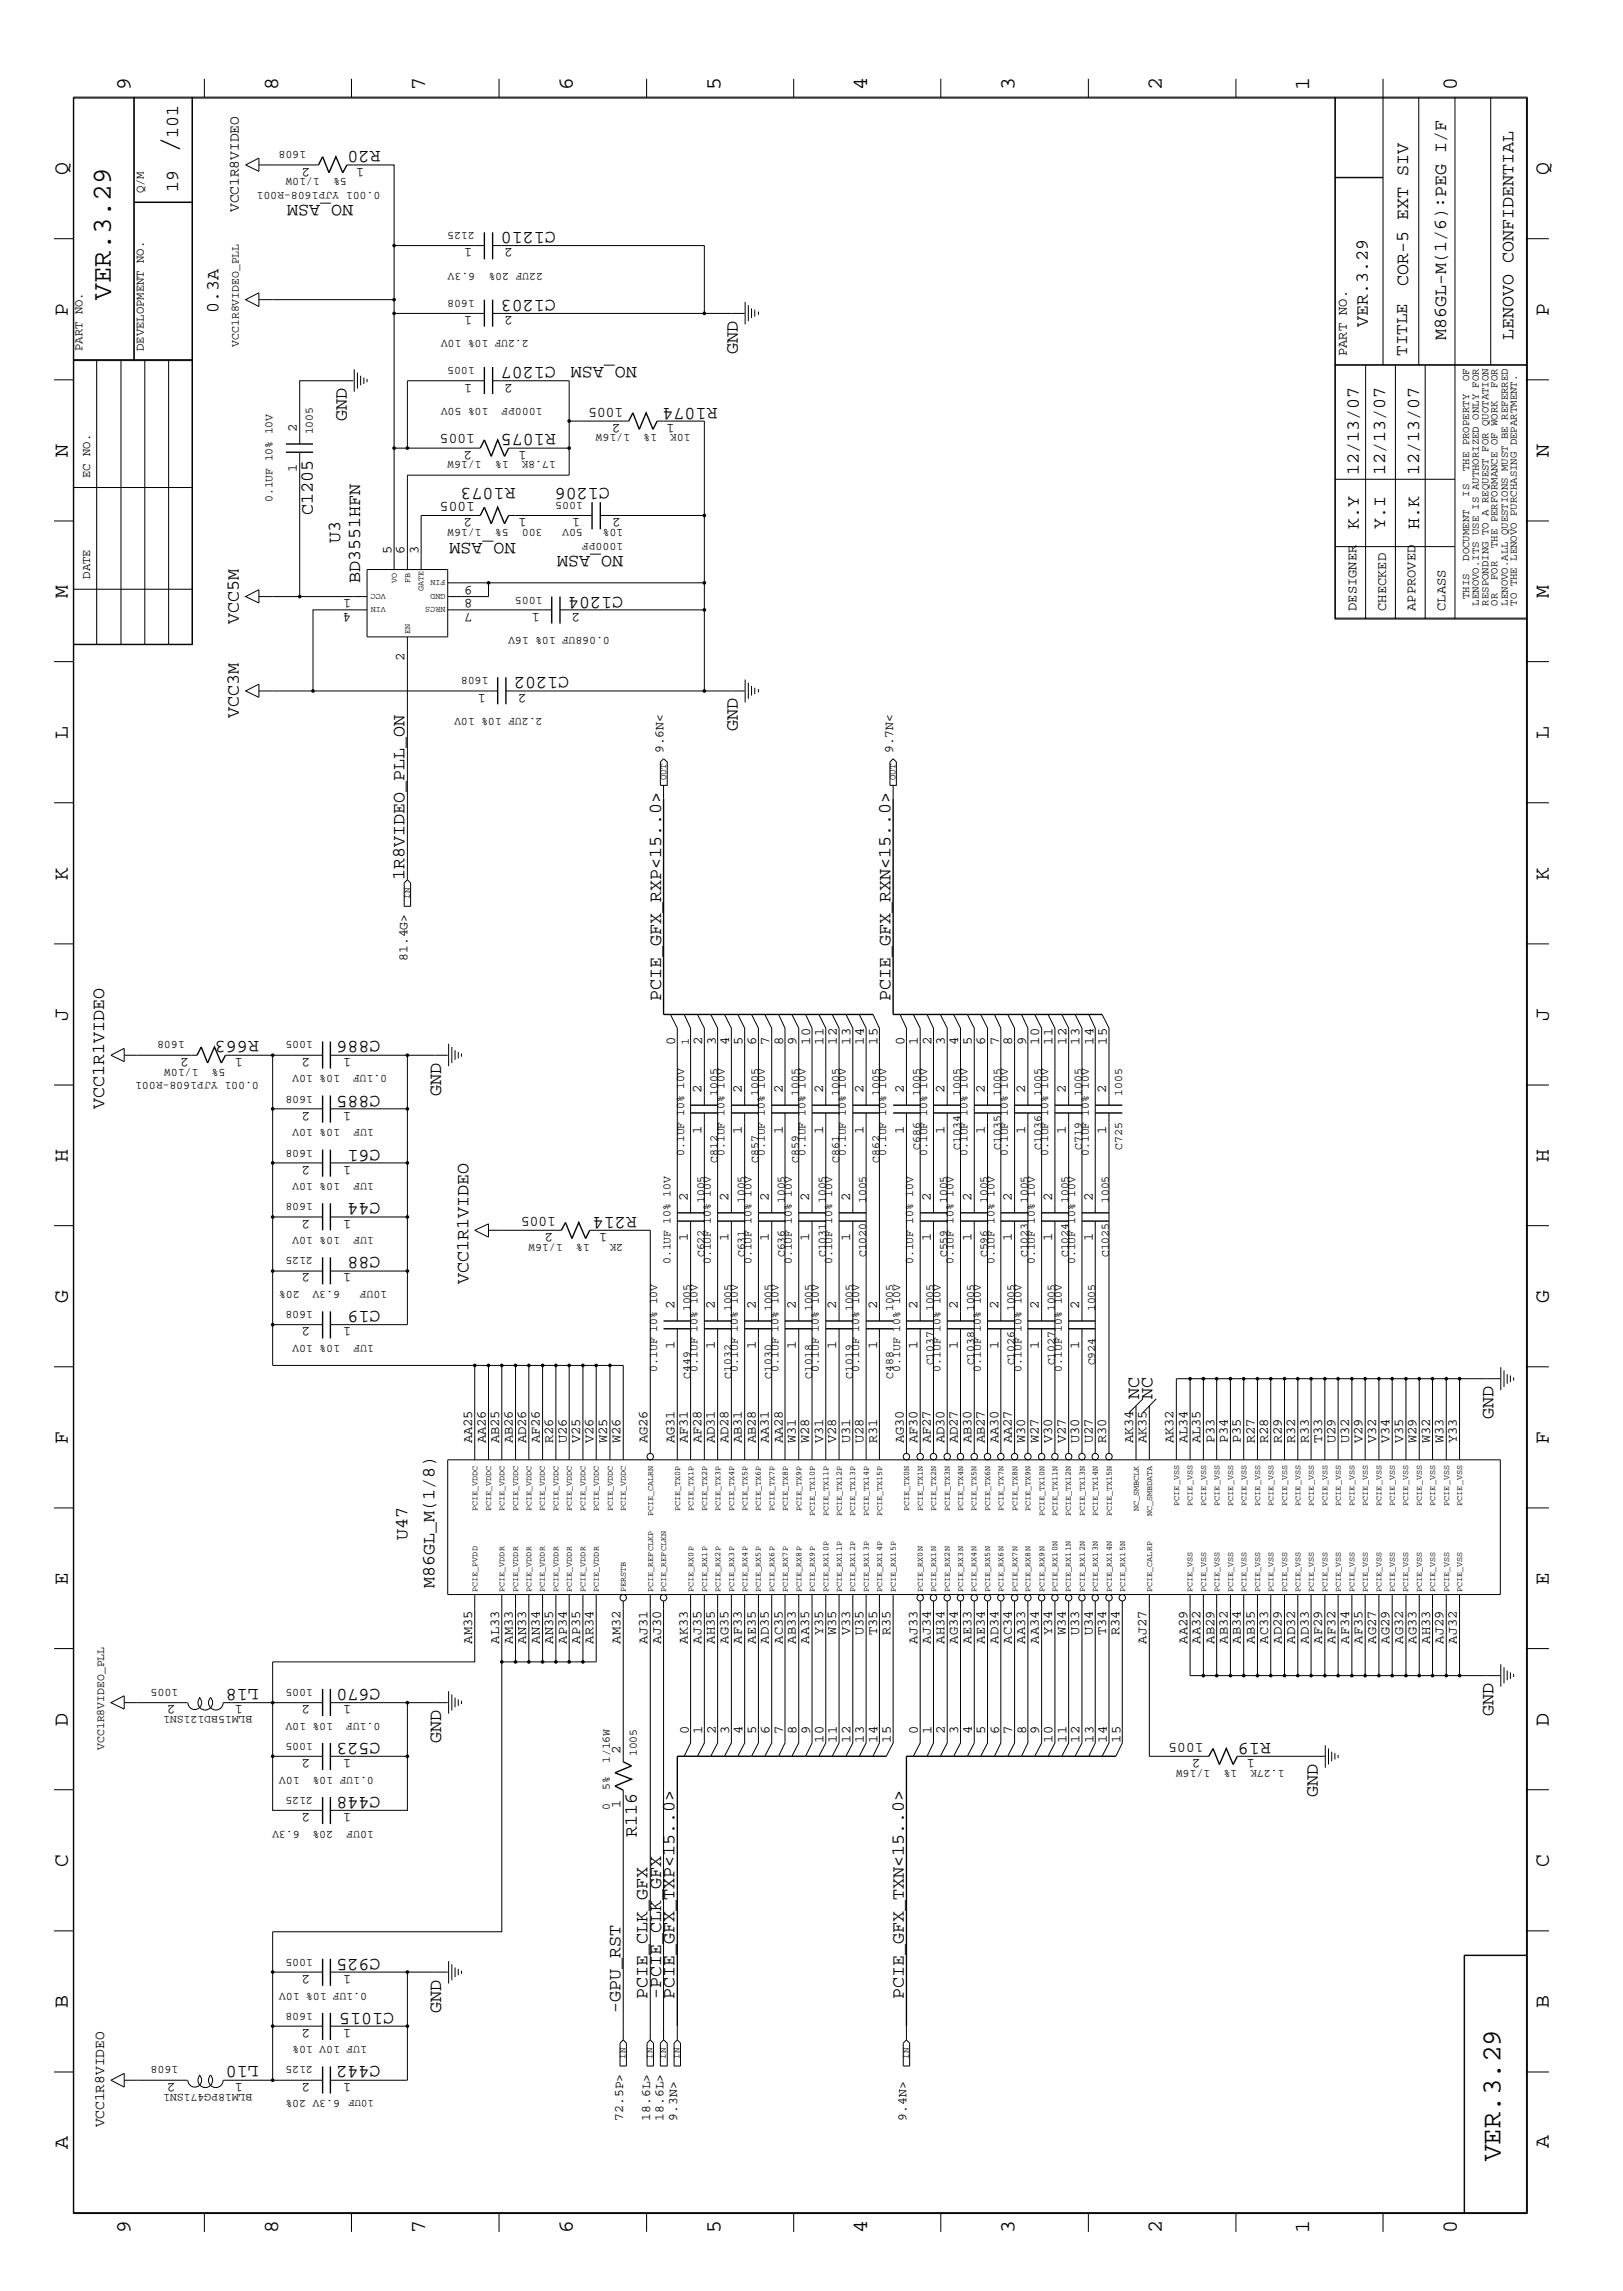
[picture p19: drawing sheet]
<svg xmlns="http://www.w3.org/2000/svg" width="300mm" height="423mm" viewBox="0 0 300 423" stroke-linecap="round" stroke-linejoin="round" font-family="sans-serif">
<defs><g id="words">
<text font-size="5.2" x="32.9" y="28.4" transform="rotate(-90 32.9 28.4)">/</text>
<g font-size="5.1">
<text x="20.5" y="55.4" transform="rotate(-90 20.5 55.4)">VER.3.29</text>
<text x="277.2" y="399.4" transform="rotate(-90 277.2 399.4)">VER.3.29</text>
</g>
<g font-size="4">
<text x="24.1" y="16.7" transform="rotate(-90 24.1 16.7)">9</text>
<text x="51.4" y="16.7" transform="rotate(-90 51.4 16.7)">8</text>
<text x="78.6" y="16.7" transform="rotate(-90 78.6 16.7)">7</text>
<text x="105.8" y="16.7" transform="rotate(-90 105.8 16.7)">6</text>
<text x="133.1" y="16.7" transform="rotate(-90 133.1 16.7)">5</text>
<text x="160.2" y="16.7" transform="rotate(-90 160.2 16.7)">4</text>
<text x="187.5" y="16.7" transform="rotate(-90 187.5 16.7)">3</text>
<text x="214.6" y="16.7" transform="rotate(-90 214.6 16.7)">2</text>
<text x="241.9" y="16.7" transform="rotate(-90 241.9 16.7)">1</text>
<text x="269.2" y="16.7" transform="rotate(-90 269.2 16.7)">0</text>
<text x="12.5" y="32.3" transform="rotate(-90 12.5 32.3)">Q</text>
<text x="286.2" y="32.3" transform="rotate(-90 286.2 32.3)">Q</text>
<text x="12.5" y="58.3" transform="rotate(-90 12.5 58.3)">P</text>
<text x="286.2" y="58.3" transform="rotate(-90 286.2 58.3)">P</text>
<text x="12.5" y="84.4" transform="rotate(-90 12.5 84.4)">N</text>
<text x="286.2" y="84.4" transform="rotate(-90 286.2 84.4)">N</text>
<text x="12.5" y="110.5" transform="rotate(-90 12.5 110.5)">M</text>
<text x="286.2" y="110.5" transform="rotate(-90 286.2 110.5)">M</text>
<text x="12.5" y="136.5" transform="rotate(-90 12.5 136.5)">L</text>
<text x="286.2" y="136.5" transform="rotate(-90 286.2 136.5)">L</text>
<text x="12.5" y="162.6" transform="rotate(-90 12.5 162.6)">K</text>
<text x="286.2" y="162.6" transform="rotate(-90 286.2 162.6)">K</text>
<text x="12.5" y="188.6" transform="rotate(-90 12.5 188.6)">J</text>
<text x="286.2" y="188.6" transform="rotate(-90 286.2 188.6)">J</text>
<text x="12.5" y="214.7" transform="rotate(-90 12.5 214.7)">H</text>
<text x="286.2" y="214.7" transform="rotate(-90 286.2 214.7)">H</text>
<text x="12.5" y="240.7" transform="rotate(-90 12.5 240.7)">G</text>
<text x="286.2" y="240.7" transform="rotate(-90 286.2 240.7)">G</text>
<text x="12.5" y="266.8" transform="rotate(-90 12.5 266.8)">F</text>
<text x="286.2" y="266.8" transform="rotate(-90 286.2 266.8)">F</text>
<text x="12.5" y="292.9" transform="rotate(-90 12.5 292.9)">E</text>
<text x="286.2" y="292.9" transform="rotate(-90 286.2 292.9)">E</text>
<text x="12.5" y="318.9" transform="rotate(-90 12.5 318.9)">D</text>
<text x="286.2" y="318.9" transform="rotate(-90 286.2 318.9)">D</text>
<text x="12.5" y="344.9" transform="rotate(-90 12.5 344.9)">C</text>
<text x="286.2" y="344.9" transform="rotate(-90 286.2 344.9)">C</text>
<text x="12.5" y="371" transform="rotate(-90 12.5 371)">B</text>
<text x="286.2" y="371" transform="rotate(-90 286.2 371)">B</text>
<text x="12.5" y="397" transform="rotate(-90 12.5 397)">A</text>
<text x="286.2" y="397" transform="rotate(-90 286.2 397)">A</text>
<text x="24.1" y="412.7" transform="rotate(-90 24.1 412.7)">9</text>
<text x="51.4" y="412.7" transform="rotate(-90 51.4 412.7)">8</text>
<text x="78.6" y="412.7" transform="rotate(-90 78.6 412.7)">7</text>
<text x="105.8" y="412.7" transform="rotate(-90 105.8 412.7)">6</text>
<text x="133.1" y="412.7" transform="rotate(-90 133.1 412.7)">5</text>
<text x="160.2" y="412.7" transform="rotate(-90 160.2 412.7)">4</text>
<text x="187.5" y="412.7" transform="rotate(-90 187.5 412.7)">3</text>
<text x="214.6" y="412.7" transform="rotate(-90 214.6 412.7)">2</text>
<text x="241.9" y="412.7" transform="rotate(-90 241.9 412.7)">1</text>
<text x="269.2" y="412.7" transform="rotate(-90 269.2 412.7)">0</text>
</g>
<g font-size="3.4">
<text x="32.9" y="25.5" transform="rotate(-90 32.9 25.5)">101</text>
<text x="70.3" y="27.9" transform="rotate(-180 70.3 27.9)">R20</text>
<text x="32.9" y="35.5" transform="rotate(-90 32.9 35.5)">19</text>
<text x="65.3" y="37.9" transform="rotate(-180 65.3 37.9)">NO_ASM</text>
<text x="102.7" y="42.9" transform="rotate(-180 102.7 42.9)">C1210</text>
<text x="260.2" y="52.9" transform="rotate(-90 260.2 52.9)">COR-5 EXT SIV</text>
<text x="40.4" y="57.9" transform="rotate(-90 40.4 57.9)">0.3A</text>
<text x="102.7" y="55.4" transform="rotate(-180 102.7 55.4)">C1203</text>
<text x="136.3" y="65.4" transform="rotate(-90 136.3 65.4)">GND</text>
<text x="252.7" y="60.4" transform="rotate(-90 252.7 60.4)">VER.3.29</text>
<text x="267.2" y="62.8" transform="rotate(-90 267.2 62.8)">M86GL-M(1/6):PEG I/F</text>
<text x="279.7" y="62.8" transform="rotate(-90 279.7 62.8)">LENOVO CONFIDENTIAL</text>
<text x="102.7" y="67.8" transform="rotate(-180 102.7 67.8)">C1207</text>
<text x="117.7" y="67.8" transform="rotate(-180 117.7 67.8)">NO_ASM</text>
<text x="64.1" y="77.8" transform="rotate(-90 64.1 77.8)">GND</text>
<text x="132.6" y="75.4" transform="rotate(-180 132.6 75.4)">R1074</text>
<text x="102.7" y="80.3" transform="rotate(-180 102.7 80.3)">R1075</text>
<text x="251" y="87.8" transform="rotate(-90 251 87.8)">12/13/07</text>
<text x="255.9" y="87.8" transform="rotate(-90 255.9 87.8)">12/13/07</text>
<text x="262.2" y="87.8" transform="rotate(-90 262.2 87.8)">12/13/07</text>
<text x="57.8" y="95.2" transform="rotate(-90 57.8 95.2)">C1205</text>
<text x="95.2" y="90.3" transform="rotate(-180 95.2 90.3)">R1073</text>
<text x="112.7" y="90.3" transform="rotate(-180 112.7 90.3)">C1206</text>
<text x="62.8" y="100.2" transform="rotate(-90 62.8 100.2)">U3</text>
<text x="95.2" y="100.2" transform="rotate(-180 95.2 100.2)">NO_ASM</text>
<text x="251" y="97.8" transform="rotate(-90 251 97.8)">K.Y</text>
<text x="255.9" y="97.8" transform="rotate(-90 255.9 97.8)">Y.I</text>
<text x="262.2" y="97.8" transform="rotate(-90 262.2 97.8)">H.K</text>
<text x="66.5" y="107.7" transform="rotate(-90 66.5 107.7)">BD3551HFN</text>
<text x="115.1" y="102.7" transform="rotate(-180 115.1 102.7)">NO_ASM</text>
<text x="115.1" y="110.2" transform="rotate(-180 115.1 110.2)">C1204</text>
<text x="44.1" y="115.2" transform="rotate(-90 44.1 115.2)">VCC5M</text>
<text x="105.2" y="125.1" transform="rotate(-180 105.2 125.1)">C1202</text>
<text x="44.1" y="132.7" transform="rotate(-90 44.1 132.7)">VCC3M</text>
<text x="136.3" y="135.1" transform="rotate(-90 136.3 135.1)">GND</text>
<text x="74.8" y="162.6" transform="rotate(-90 74.8 162.6)">1R8VIDEO_PLL_ON</text>
<text x="122.2" y="185" transform="rotate(-90 122.2 185)">PCIE_GFX_RXP&lt;15..0&gt;</text>
<text x="164.5" y="185" transform="rotate(-90 164.5 185)">PCIE_GFX_RXN&lt;15..0&gt;</text>
<text x="47.8" y="192.4" transform="rotate(-180 47.8 192.4)">R663</text>
<text x="70.3" y="192.4" transform="rotate(-180 70.3 192.4)">C886</text>
<text x="70.3" y="202.4" transform="rotate(-180 70.3 202.4)">C885</text>
<text x="81.5" y="202.4" transform="rotate(-90 81.5 202.4)">GND</text>
<text x="19.2" y="204.9" transform="rotate(-90 19.2 204.9)">VCC1R1VIDEO</text>
<text x="70.3" y="212.4" transform="rotate(-180 70.3 212.4)">C61</text>
<text x="70.3" y="222.3" transform="rotate(-180 70.3 222.3)">C44</text>
<text x="117.7" y="224.9" transform="rotate(-180 117.7 224.9)">R214</text>
<text x="70.3" y="232.3" transform="rotate(-180 70.3 232.3)">C88</text>
<text x="86.5" y="237.3" transform="rotate(-90 86.5 237.3)">VCC1R1VIDEO</text>
<text x="70.3" y="242.3" transform="rotate(-180 70.3 242.3)">C19</text>
<text x="210.5" y="258.5" transform="rotate(-90 210.5 258.5)">NC</text>
<text x="212.9" y="258.5" transform="rotate(-90 212.9 258.5)">NC</text>
<text x="275.9" y="262.2" transform="rotate(-90 275.9 262.2)">GND</text>
<text x="75.3" y="284.6" transform="rotate(-90 75.3 284.6)">U47</text>
<text x="80.3" y="293.4" transform="rotate(-90 80.3 293.4)">M86GL_M(1/8)</text>
<text x="47.8" y="312.1" transform="rotate(-180 47.8 312.1)">L18</text>
<text x="70.3" y="312.1" transform="rotate(-180 70.3 312.1)">C670</text>
<text x="275.9" y="317.1" transform="rotate(-90 275.9 317.1)">GND</text>
<text x="70.3" y="322.1" transform="rotate(-180 70.3 322.1)">C523</text>
<text x="81.5" y="322.1" transform="rotate(-90 81.5 322.1)">GND</text>
<text x="234.8" y="322.1" transform="rotate(-180 234.8 322.1)">R19</text>
<text x="70.3" y="332.1" transform="rotate(-180 70.3 332.1)">C448</text>
<text x="243.5" y="332.1" transform="rotate(-90 243.5 332.1)">GND</text>
<text x="117.7" y="339.5" transform="rotate(-90 117.7 339.5)">R116</text>
<text x="70.3" y="362" transform="rotate(-180 70.3 362)">C925</text>
<text x="72.8" y="371.9" transform="rotate(-180 72.8 371.9)">C1015</text>
<text x="81.5" y="371.9" transform="rotate(-90 81.5 371.9)">GND</text>
<text x="114.6" y="371.9" transform="rotate(-90 114.6 371.9)">-GPU_RST</text>
<text x="119.6" y="369.4" transform="rotate(-90 119.6 369.4)">PCIE_CLK_GFX</text>
<text x="122.2" y="369.4" transform="rotate(-90 122.2 369.4)">-PCIE_CLK_GFX</text>
<text x="124.6" y="369.4" transform="rotate(-90 124.6 369.4)">PCIE_GFX_TXP&lt;15..0&gt;</text>
<text x="167" y="369.4" transform="rotate(-90 167 369.4)">PCIE_GFX_TXN&lt;15..0&gt;</text>
<text x="47.8" y="381.8" transform="rotate(-180 47.8 381.8)">L10</text>
<text x="70.3" y="381.8" transform="rotate(-180 70.3 381.8)">C442</text>
</g>
<text font-size="3.2" x="260" y="65.8" transform="rotate(-90 260 65.8)">TITLE</text>
<g font-size="2.7">
<text x="44.1" y="39.2" transform="rotate(-90 44.1 39.2)">VCC1R8VIDEO</text>
<text x="115.1" y="75.4" transform="rotate(-180 115.1 75.4)">1005</text>
<text x="87.7" y="80.3" transform="rotate(-180 87.7 80.3)">1005</text>
<text x="87.7" y="92.8" transform="rotate(-180 87.7 92.8)">1005</text>
<text x="102.7" y="224.9" transform="rotate(-180 102.7 224.9)">1005</text>
<text x="222.3" y="322.1" transform="rotate(-180 222.3 322.1)">1005</text>
<text x="19.2" y="393.1" transform="rotate(-90 19.2 393.1)">VCC1R8VIDEO</text>
</g>
<g font-size="2.5">
<text x="57.3" y="31" transform="rotate(-180 57.3 31)">2</text>
<text x="67.3" y="31" transform="rotate(-180 67.3 31)">1</text>
<text x="87.2" y="45.9" transform="rotate(-180 87.2 45.9)">1</text>
<text x="94.7" y="45.9" transform="rotate(-180 94.7 45.9)">2</text>
<text x="87.2" y="58.3" transform="rotate(-180 87.2 58.3)">1</text>
<text x="94.7" y="58.3" transform="rotate(-180 94.7 58.3)">2</text>
<text x="248.8" y="65.8" transform="rotate(-90 248.8 65.8)">PART NO.</text>
<text x="87.2" y="70.9" transform="rotate(-180 87.2 70.9)">1</text>
<text x="94.7" y="70.9" transform="rotate(-180 94.7 70.9)">2</text>
<text x="54.9" y="79.8" transform="rotate(-90 54.9 79.8)">2</text>
<text x="87.2" y="83.3" transform="rotate(-180 87.2 83.3)">2</text>
<text x="97.3" y="83.3" transform="rotate(-180 97.3 83.3)">1</text>
<text x="114.6" y="78.3" transform="rotate(-180 114.6 78.3)">2</text>
<text x="124.6" y="78.3" transform="rotate(-180 124.6 78.3)">1</text>
<text x="54.9" y="87.3" transform="rotate(-90 54.9 87.3)">1</text>
<text x="87.2" y="95.8" transform="rotate(-180 87.2 95.8)">2</text>
<text x="97.3" y="95.8" transform="rotate(-180 97.3 95.8)">1</text>
<text x="107.2" y="95.8" transform="rotate(-180 107.2 95.8)">1</text>
<text x="114.7" y="95.8" transform="rotate(-180 114.7 95.8)">2</text>
<text x="72.3" y="102.3" transform="rotate(-90 72.3 102.3)">5</text>
<text x="74.8" y="102.3" transform="rotate(-90 74.8 102.3)">6</text>
<text x="77.3" y="102.3" transform="rotate(-90 77.3 102.3)">3</text>
<text x="64.9" y="110.7" transform="rotate(-180 64.9 110.7)">1</text>
<text x="64.9" y="113.2" transform="rotate(-180 64.9 113.2)">4</text>
<text x="87.3" y="113.2" transform="rotate(-180 87.3 113.2)">7</text>
<text x="87.3" y="110.7" transform="rotate(-180 87.3 110.7)">8</text>
<text x="87.3" y="108.2" transform="rotate(-180 87.3 108.2)">9</text>
<text x="99.7" y="113.2" transform="rotate(-180 99.7 113.2)">1</text>
<text x="107.2" y="113.2" transform="rotate(-180 107.2 113.2)">2</text>
<text x="250.6" y="112.9" transform="rotate(-90 250.6 112.9)">DESIGNER</text>
<text x="256.1" y="112.9" transform="rotate(-90 256.1 112.9)">CHECKED</text>
<text x="261.5" y="112.9" transform="rotate(-90 261.5 112.9)">APPROVED</text>
<text x="267" y="112.9" transform="rotate(-90 267 112.9)">CLASS</text>
<text x="74.8" y="122.2" transform="rotate(-90 74.8 122.2)">2</text>
<text x="89.7" y="128.2" transform="rotate(-180 89.7 128.2)">1</text>
<text x="97.3" y="128.2" transform="rotate(-180 97.3 128.2)">2</text>
<text x="34.9" y="195.4" transform="rotate(-180 34.9 195.4)">2</text>
<text x="44.9" y="195.4" transform="rotate(-180 44.9 195.4)">1</text>
<text x="57.3" y="195.4" transform="rotate(-180 57.3 195.4)">2</text>
<text x="64.9" y="195.4" transform="rotate(-180 64.9 195.4)">1</text>
<text x="124.7" y="193" transform="rotate(-90 124.7 193)">0</text>
<text x="129.7" y="193" transform="rotate(-90 129.7 193)">2</text>
<text x="132.2" y="193" transform="rotate(-90 132.2 193)">3</text>
<text x="134.7" y="193" transform="rotate(-90 134.7 193)">4</text>
<text x="137.2" y="193" transform="rotate(-90 137.2 193)">5</text>
<text x="139.7" y="193" transform="rotate(-90 139.7 193)">6</text>
<text x="142.2" y="193" transform="rotate(-90 142.2 193)">7</text>
<text x="144.7" y="193" transform="rotate(-90 144.7 193)">8</text>
<text x="147.2" y="193" transform="rotate(-90 147.2 193)">9</text>
<text x="149.7" y="193" transform="rotate(-90 149.7 193)">10</text>
<text x="152.1" y="193" transform="rotate(-90 152.1 193)">11</text>
<text x="154.6" y="193" transform="rotate(-90 154.6 193)">12</text>
<text x="157.1" y="193" transform="rotate(-90 157.1 193)">13</text>
<text x="159.6" y="193" transform="rotate(-90 159.6 193)">14</text>
<text x="162.1" y="193" transform="rotate(-90 162.1 193)">15</text>
<text x="167.1" y="193" transform="rotate(-90 167.1 193)">0</text>
<text x="169.6" y="193" transform="rotate(-90 169.6 193)">1</text>
<text x="172.1" y="193" transform="rotate(-90 172.1 193)">2</text>
<text x="174.6" y="193" transform="rotate(-90 174.6 193)">3</text>
<text x="177" y="193" transform="rotate(-90 177 193)">4</text>
<text x="179.6" y="193" transform="rotate(-90 179.6 193)">5</text>
<text x="182" y="193" transform="rotate(-90 182 193)">6</text>
<text x="184.6" y="193" transform="rotate(-90 184.6 193)">7</text>
<text x="187" y="193" transform="rotate(-90 187 193)">8</text>
<text x="189.6" y="193" transform="rotate(-90 189.6 193)">9</text>
<text x="192" y="193" transform="rotate(-90 192 193)">10</text>
<text x="194.5" y="193" transform="rotate(-90 194.5 193)">11</text>
<text x="197" y="193" transform="rotate(-90 197 193)">12</text>
<text x="199.5" y="193" transform="rotate(-90 199.5 193)">13</text>
<text x="202" y="193" transform="rotate(-90 202 193)">14</text>
<text x="204.5" y="193" transform="rotate(-90 204.5 193)">15</text>
<text x="129.6" y="201.9" transform="rotate(-90 129.6 201.9)">2</text>
<text x="137.1" y="201.9" transform="rotate(-90 137.1 201.9)">2</text>
<text x="144.6" y="201.9" transform="rotate(-90 144.6 201.9)">2</text>
<text x="152.1" y="201.9" transform="rotate(-90 152.1 201.9)">2</text>
<text x="159.5" y="201.9" transform="rotate(-90 159.5 201.9)">2</text>
<text x="167" y="201.9" transform="rotate(-90 167 201.9)">2</text>
<text x="174.5" y="201.9" transform="rotate(-90 174.5 201.9)">2</text>
<text x="181.9" y="201.9" transform="rotate(-90 181.9 201.9)">2</text>
<text x="189.4" y="201.9" transform="rotate(-90 189.4 201.9)">2</text>
<text x="196.9" y="201.9" transform="rotate(-90 196.9 201.9)">2</text>
<text x="204.4" y="201.9" transform="rotate(-90 204.4 201.9)">2</text>
<text x="57.3" y="205.4" transform="rotate(-180 57.3 205.4)">2</text>
<text x="64.9" y="205.4" transform="rotate(-180 64.9 205.4)">1</text>
<text x="129.6" y="209.5" transform="rotate(-90 129.6 209.5)">1</text>
<text x="137.1" y="209.5" transform="rotate(-90 137.1 209.5)">1</text>
<text x="144.6" y="209.5" transform="rotate(-90 144.6 209.5)">1</text>
<text x="152.1" y="209.5" transform="rotate(-90 152.1 209.5)">1</text>
<text x="159.5" y="209.5" transform="rotate(-90 159.5 209.5)">1</text>
<text x="167" y="209.5" transform="rotate(-90 167 209.5)">1</text>
<text x="174.5" y="209.5" transform="rotate(-90 174.5 209.5)">1</text>
<text x="181.9" y="209.5" transform="rotate(-90 181.9 209.5)">1</text>
<text x="189.4" y="209.5" transform="rotate(-90 189.4 209.5)">1</text>
<text x="196.9" y="209.5" transform="rotate(-90 196.9 209.5)">1</text>
<text x="204.4" y="209.5" transform="rotate(-90 204.4 209.5)">1</text>
<text x="57.3" y="215.4" transform="rotate(-180 57.3 215.4)">2</text>
<text x="64.9" y="215.4" transform="rotate(-180 64.9 215.4)">1</text>
<text x="127.1" y="221.9" transform="rotate(-90 127.1 221.9)">2</text>
<text x="134.6" y="221.9" transform="rotate(-90 134.6 221.9)">2</text>
<text x="142.1" y="221.9" transform="rotate(-90 142.1 221.9)">2</text>
<text x="149.5" y="221.9" transform="rotate(-90 149.5 221.9)">2</text>
<text x="157.1" y="221.9" transform="rotate(-90 157.1 221.9)">2</text>
<text x="172" y="221.9" transform="rotate(-90 172 221.9)">2</text>
<text x="179.5" y="221.9" transform="rotate(-90 179.5 221.9)">2</text>
<text x="186.9" y="221.9" transform="rotate(-90 186.9 221.9)">2</text>
<text x="194.4" y="221.9" transform="rotate(-90 194.4 221.9)">2</text>
<text x="201.9" y="221.9" transform="rotate(-90 201.9 221.9)">2</text>
<text x="57.3" y="225.4" transform="rotate(-180 57.3 225.4)">2</text>
<text x="64.9" y="225.4" transform="rotate(-180 64.9 225.4)">1</text>
<text x="102.2" y="227.8" transform="rotate(-180 102.2 227.8)">2</text>
<text x="112.2" y="227.8" transform="rotate(-180 112.2 227.8)">1</text>
<text x="127.1" y="229.4" transform="rotate(-90 127.1 229.4)">1</text>
<text x="134.6" y="229.4" transform="rotate(-90 134.6 229.4)">1</text>
<text x="142.1" y="229.4" transform="rotate(-90 142.1 229.4)">1</text>
<text x="149.5" y="229.4" transform="rotate(-90 149.5 229.4)">1</text>
<text x="157.1" y="229.4" transform="rotate(-90 157.1 229.4)">1</text>
<text x="172" y="229.4" transform="rotate(-90 172 229.4)">1</text>
<text x="179.5" y="229.4" transform="rotate(-90 179.5 229.4)">1</text>
<text x="186.9" y="229.4" transform="rotate(-90 186.9 229.4)">1</text>
<text x="194.4" y="229.4" transform="rotate(-90 194.4 229.4)">1</text>
<text x="201.9" y="229.4" transform="rotate(-90 201.9 229.4)">1</text>
<text x="57.3" y="235.3" transform="rotate(-180 57.3 235.3)">2</text>
<text x="64.9" y="235.3" transform="rotate(-180 64.9 235.3)">1</text>
<text x="57.3" y="245.3" transform="rotate(-180 57.3 245.3)">2</text>
<text x="64.9" y="245.3" transform="rotate(-180 64.9 245.3)">1</text>
<text x="124.6" y="241.8" transform="rotate(-90 124.6 241.8)">2</text>
<text x="132.1" y="241.8" transform="rotate(-90 132.1 241.8)">2</text>
<text x="139.6" y="241.8" transform="rotate(-90 139.6 241.8)">2</text>
<text x="147.1" y="241.8" transform="rotate(-90 147.1 241.8)">2</text>
<text x="154.5" y="241.8" transform="rotate(-90 154.5 241.8)">2</text>
<text x="162.1" y="241.8" transform="rotate(-90 162.1 241.8)">2</text>
<text x="169.5" y="241.8" transform="rotate(-90 169.5 241.8)">2</text>
<text x="177" y="241.8" transform="rotate(-90 177 241.8)">2</text>
<text x="184.5" y="241.8" transform="rotate(-90 184.5 241.8)">2</text>
<text x="191.9" y="241.8" transform="rotate(-90 191.9 241.8)">2</text>
<text x="199.4" y="241.8" transform="rotate(-90 199.4 241.8)">2</text>
<text x="124.6" y="249.3" transform="rotate(-90 124.6 249.3)">1</text>
<text x="132.1" y="249.3" transform="rotate(-90 132.1 249.3)">1</text>
<text x="139.6" y="249.3" transform="rotate(-90 139.6 249.3)">1</text>
<text x="147.1" y="249.3" transform="rotate(-90 147.1 249.3)">1</text>
<text x="154.5" y="249.3" transform="rotate(-90 154.5 249.3)">1</text>
<text x="162.1" y="249.3" transform="rotate(-90 162.1 249.3)">1</text>
<text x="169.5" y="249.3" transform="rotate(-90 169.5 249.3)">1</text>
<text x="177" y="249.3" transform="rotate(-90 177 249.3)">1</text>
<text x="184.5" y="249.3" transform="rotate(-90 184.5 249.3)">1</text>
<text x="191.9" y="249.3" transform="rotate(-90 191.9 249.3)">1</text>
<text x="199.4" y="249.3" transform="rotate(-90 199.4 249.3)">1</text>
<text x="87.2" y="266.7" transform="rotate(-90 87.2 266.7)">AA25</text>
<text x="89.7" y="266.7" transform="rotate(-90 89.7 266.7)">AA26</text>
<text x="92.2" y="266.7" transform="rotate(-90 92.2 266.7)">AB25</text>
<text x="94.7" y="266.7" transform="rotate(-90 94.7 266.7)">AB26</text>
<text x="97.2" y="266.7" transform="rotate(-90 97.2 266.7)">AD26</text>
<text x="99.7" y="266.7" transform="rotate(-90 99.7 266.7)">AF26</text>
<text x="102.2" y="266.7" transform="rotate(-90 102.2 266.7)">R26</text>
<text x="104.7" y="266.7" transform="rotate(-90 104.7 266.7)">U26</text>
<text x="107.2" y="266.7" transform="rotate(-90 107.2 266.7)">V25</text>
<text x="109.6" y="266.7" transform="rotate(-90 109.6 266.7)">V26</text>
<text x="112.2" y="266.7" transform="rotate(-90 112.2 266.7)">W25</text>
<text x="114.6" y="266.7" transform="rotate(-90 114.6 266.7)">W26</text>
<text x="119.6" y="266.7" transform="rotate(-90 119.6 266.7)">AG26</text>
<text x="124.6" y="266.7" transform="rotate(-90 124.6 266.7)">AG31</text>
<text x="127.1" y="266.7" transform="rotate(-90 127.1 266.7)">AF31</text>
<text x="129.6" y="266.7" transform="rotate(-90 129.6 266.7)">AF28</text>
<text x="132.1" y="266.7" transform="rotate(-90 132.1 266.7)">AD31</text>
<text x="134.6" y="266.7" transform="rotate(-90 134.6 266.7)">AD28</text>
<text x="137.1" y="266.7" transform="rotate(-90 137.1 266.7)">AB31</text>
<text x="139.6" y="266.7" transform="rotate(-90 139.6 266.7)">AB28</text>
<text x="142.1" y="266.7" transform="rotate(-90 142.1 266.7)">AA31</text>
<text x="144.6" y="266.7" transform="rotate(-90 144.6 266.7)">AA28</text>
<text x="147.1" y="266.7" transform="rotate(-90 147.1 266.7)">W31</text>
<text x="149.5" y="266.7" transform="rotate(-90 149.5 266.7)">W28</text>
<text x="152.1" y="266.7" transform="rotate(-90 152.1 266.7)">V31</text>
<text x="154.5" y="266.7" transform="rotate(-90 154.5 266.7)">V28</text>
<text x="157.1" y="266.7" transform="rotate(-90 157.1 266.7)">U31</text>
<text x="159.5" y="266.7" transform="rotate(-90 159.5 266.7)">U28</text>
<text x="162.1" y="266.7" transform="rotate(-90 162.1 266.7)">R31</text>
<text x="167" y="266.7" transform="rotate(-90 167 266.7)">AG30</text>
<text x="169.5" y="266.7" transform="rotate(-90 169.5 266.7)">AF30</text>
<text x="172" y="266.7" transform="rotate(-90 172 266.7)">AF27</text>
<text x="174.5" y="266.7" transform="rotate(-90 174.5 266.7)">AD30</text>
<text x="177" y="266.7" transform="rotate(-90 177 266.7)">AD27</text>
<text x="179.5" y="266.7" transform="rotate(-90 179.5 266.7)">AB30</text>
<text x="181.9" y="266.7" transform="rotate(-90 181.9 266.7)">AB27</text>
<text x="184.5" y="266.7" transform="rotate(-90 184.5 266.7)">AA30</text>
<text x="186.9" y="266.7" transform="rotate(-90 186.9 266.7)">AA27</text>
<text x="189.4" y="266.7" transform="rotate(-90 189.4 266.7)">W30</text>
<text x="191.9" y="266.7" transform="rotate(-90 191.9 266.7)">W27</text>
<text x="194.4" y="266.7" transform="rotate(-90 194.4 266.7)">V30</text>
<text x="196.9" y="266.7" transform="rotate(-90 196.9 266.7)">V27</text>
<text x="199.4" y="266.7" transform="rotate(-90 199.4 266.7)">U30</text>
<text x="201.9" y="266.7" transform="rotate(-90 201.9 266.7)">U27</text>
<text x="204.4" y="266.7" transform="rotate(-90 204.4 266.7)">R30</text>
<text x="209.4" y="266.7" transform="rotate(-90 209.4 266.7)">AK34</text>
<text x="211.8" y="266.7" transform="rotate(-90 211.8 266.7)">AK35</text>
<text x="216.8" y="266.7" transform="rotate(-90 216.8 266.7)">AK32</text>
<text x="219.4" y="266.7" transform="rotate(-90 219.4 266.7)">AL34</text>
<text x="221.8" y="266.7" transform="rotate(-90 221.8 266.7)">AL35</text>
<text x="224.4" y="266.7" transform="rotate(-90 224.4 266.7)">P33</text>
<text x="226.8" y="266.7" transform="rotate(-90 226.8 266.7)">P34</text>
<text x="229.3" y="266.7" transform="rotate(-90 229.3 266.7)">P35</text>
<text x="231.8" y="266.7" transform="rotate(-90 231.8 266.7)">R27</text>
<text x="234.3" y="266.7" transform="rotate(-90 234.3 266.7)">R28</text>
<text x="236.8" y="266.7" transform="rotate(-90 236.8 266.7)">R29</text>
<text x="239.3" y="266.7" transform="rotate(-90 239.3 266.7)">R32</text>
<text x="241.8" y="266.7" transform="rotate(-90 241.8 266.7)">R33</text>
<text x="244.3" y="266.7" transform="rotate(-90 244.3 266.7)">T33</text>
<text x="246.7" y="266.7" transform="rotate(-90 246.7 266.7)">U29</text>
<text x="249.3" y="266.7" transform="rotate(-90 249.3 266.7)">U32</text>
<text x="251.7" y="266.7" transform="rotate(-90 251.7 266.7)">V29</text>
<text x="254.3" y="266.7" transform="rotate(-90 254.3 266.7)">V32</text>
<text x="256.7" y="266.7" transform="rotate(-90 256.7 266.7)">V34</text>
<text x="259.2" y="266.7" transform="rotate(-90 259.2 266.7)">V35</text>
<text x="261.7" y="266.7" transform="rotate(-90 261.7 266.7)">W29</text>
<text x="264.2" y="266.7" transform="rotate(-90 264.2 266.7)">W32</text>
<text x="266.7" y="266.7" transform="rotate(-90 266.7 266.7)">W33</text>
<text x="269.2" y="266.7" transform="rotate(-90 269.2 266.7)">Y33</text>
<text x="87.2" y="303.7" transform="rotate(-90 87.2 303.7)">AM35</text>
<text x="92.2" y="303.7" transform="rotate(-90 92.2 303.7)">AL33</text>
<text x="94.7" y="303.7" transform="rotate(-90 94.7 303.7)">AM33</text>
<text x="97.2" y="303.7" transform="rotate(-90 97.2 303.7)">AN33</text>
<text x="99.7" y="303.7" transform="rotate(-90 99.7 303.7)">AN34</text>
<text x="102.2" y="303.7" transform="rotate(-90 102.2 303.7)">AN35</text>
<text x="104.7" y="303.7" transform="rotate(-90 104.7 303.7)">AP34</text>
<text x="107.2" y="303.7" transform="rotate(-90 107.2 303.7)">AP35</text>
<text x="109.6" y="303.7" transform="rotate(-90 109.6 303.7)">AR34</text>
<text x="114.6" y="303.7" transform="rotate(-90 114.6 303.7)">AM32</text>
<text x="119.6" y="303.7" transform="rotate(-90 119.6 303.7)">AJ31</text>
<text x="122.2" y="303.7" transform="rotate(-90 122.2 303.7)">AJ30</text>
<text x="127.1" y="303.7" transform="rotate(-90 127.1 303.7)">AK33</text>
<text x="129.6" y="303.7" transform="rotate(-90 129.6 303.7)">AJ35</text>
<text x="132.1" y="303.7" transform="rotate(-90 132.1 303.7)">AH35</text>
<text x="134.6" y="303.7" transform="rotate(-90 134.6 303.7)">AG35</text>
<text x="137.1" y="303.7" transform="rotate(-90 137.1 303.7)">AF33</text>
<text x="139.6" y="303.7" transform="rotate(-90 139.6 303.7)">AE35</text>
<text x="142.1" y="303.7" transform="rotate(-90 142.1 303.7)">AD35</text>
<text x="144.6" y="303.7" transform="rotate(-90 144.6 303.7)">AC35</text>
<text x="147.1" y="303.7" transform="rotate(-90 147.1 303.7)">AB33</text>
<text x="149.5" y="303.7" transform="rotate(-90 149.5 303.7)">AA35</text>
<text x="152.1" y="302.2" transform="rotate(-90 152.1 302.2)">Y35</text>
<text x="154.5" y="302.2" transform="rotate(-90 154.5 302.2)">W35</text>
<text x="157.1" y="302.2" transform="rotate(-90 157.1 302.2)">V33</text>
<text x="159.5" y="302.2" transform="rotate(-90 159.5 302.2)">U35</text>
<text x="162.1" y="302.2" transform="rotate(-90 162.1 302.2)">T35</text>
<text x="164.5" y="302.2" transform="rotate(-90 164.5 302.2)">R35</text>
<text x="169.5" y="303.7" transform="rotate(-90 169.5 303.7)">AJ33</text>
<text x="172" y="303.7" transform="rotate(-90 172 303.7)">AJ34</text>
<text x="174.5" y="303.7" transform="rotate(-90 174.5 303.7)">AH34</text>
<text x="177" y="303.7" transform="rotate(-90 177 303.7)">AG34</text>
<text x="179.5" y="303.7" transform="rotate(-90 179.5 303.7)">AE33</text>
<text x="181.9" y="303.7" transform="rotate(-90 181.9 303.7)">AE34</text>
<text x="184.5" y="303.7" transform="rotate(-90 184.5 303.7)">AD34</text>
<text x="186.9" y="303.7" transform="rotate(-90 186.9 303.7)">AC34</text>
<text x="189.4" y="303.7" transform="rotate(-90 189.4 303.7)">AA33</text>
<text x="191.9" y="303.7" transform="rotate(-90 191.9 303.7)">AA34</text>
<text x="194.4" y="302.2" transform="rotate(-90 194.4 302.2)">Y34</text>
<text x="196.9" y="302.2" transform="rotate(-90 196.9 302.2)">W34</text>
<text x="199.4" y="302.2" transform="rotate(-90 199.4 302.2)">U33</text>
<text x="201.9" y="302.2" transform="rotate(-90 201.9 302.2)">U34</text>
<text x="204.4" y="302.2" transform="rotate(-90 204.4 302.2)">T34</text>
<text x="206.8" y="302.2" transform="rotate(-90 206.8 302.2)">R34</text>
<text x="211.8" y="303.7" transform="rotate(-90 211.8 303.7)">AJ27</text>
<text x="219.4" y="303.7" transform="rotate(-90 219.4 303.7)">AA29</text>
<text x="221.8" y="303.7" transform="rotate(-90 221.8 303.7)">AA32</text>
<text x="224.4" y="303.7" transform="rotate(-90 224.4 303.7)">AB29</text>
<text x="226.8" y="303.7" transform="rotate(-90 226.8 303.7)">AB32</text>
<text x="229.3" y="303.7" transform="rotate(-90 229.3 303.7)">AB34</text>
<text x="231.8" y="303.7" transform="rotate(-90 231.8 303.7)">AB35</text>
<text x="234.3" y="303.7" transform="rotate(-90 234.3 303.7)">AC33</text>
<text x="236.8" y="303.7" transform="rotate(-90 236.8 303.7)">AD29</text>
<text x="239.3" y="303.7" transform="rotate(-90 239.3 303.7)">AD32</text>
<text x="241.8" y="303.7" transform="rotate(-90 241.8 303.7)">AD33</text>
<text x="244.3" y="303.7" transform="rotate(-90 244.3 303.7)">AF29</text>
<text x="246.7" y="303.7" transform="rotate(-90 246.7 303.7)">AF32</text>
<text x="249.3" y="303.7" transform="rotate(-90 249.3 303.7)">AF34</text>
<text x="251.7" y="303.7" transform="rotate(-90 251.7 303.7)">AF35</text>
<text x="254.3" y="303.7" transform="rotate(-90 254.3 303.7)">AG27</text>
<text x="256.7" y="303.7" transform="rotate(-90 256.7 303.7)">AG29</text>
<text x="259.2" y="303.7" transform="rotate(-90 259.2 303.7)">AG32</text>
<text x="261.7" y="303.7" transform="rotate(-90 261.7 303.7)">AG33</text>
<text x="264.2" y="303.7" transform="rotate(-90 264.2 303.7)">AH33</text>
<text x="266.7" y="303.7" transform="rotate(-90 266.7 303.7)">AJ29</text>
<text x="269.2" y="303.7" transform="rotate(-90 269.2 303.7)">AJ32</text>
<text x="32.4" y="315.1" transform="rotate(-180 32.4 315.1)">2</text>
<text x="44.9" y="315.1" transform="rotate(-180 44.9 315.1)">1</text>
<text x="57.3" y="315.1" transform="rotate(-180 57.3 315.1)">2</text>
<text x="64.9" y="315.1" transform="rotate(-180 64.9 315.1)">1</text>
<text x="127.3" y="320.5" transform="rotate(-90 127.3 320.5)">0</text>
<text x="129.7" y="320.5" transform="rotate(-90 129.7 320.5)">1</text>
<text x="132.2" y="320.5" transform="rotate(-90 132.2 320.5)">2</text>
<text x="134.7" y="320.5" transform="rotate(-90 134.7 320.5)">3</text>
<text x="137.2" y="320.5" transform="rotate(-90 137.2 320.5)">4</text>
<text x="139.7" y="320.5" transform="rotate(-90 139.7 320.5)">5</text>
<text x="142.2" y="320.5" transform="rotate(-90 142.2 320.5)">6</text>
<text x="144.7" y="320.5" transform="rotate(-90 144.7 320.5)">7</text>
<text x="147.2" y="320.5" transform="rotate(-90 147.2 320.5)">8</text>
<text x="149.7" y="320.5" transform="rotate(-90 149.7 320.5)">9</text>
<text x="152.1" y="322" transform="rotate(-90 152.1 322)">10</text>
<text x="154.6" y="322" transform="rotate(-90 154.6 322)">11</text>
<text x="157.1" y="322" transform="rotate(-90 157.1 322)">12</text>
<text x="159.6" y="322" transform="rotate(-90 159.6 322)">13</text>
<text x="162.1" y="322" transform="rotate(-90 162.1 322)">14</text>
<text x="164.6" y="322" transform="rotate(-90 164.6 322)">15</text>
<text x="169.6" y="320.5" transform="rotate(-90 169.6 320.5)">0</text>
<text x="172.1" y="320.5" transform="rotate(-90 172.1 320.5)">1</text>
<text x="174.6" y="320.5" transform="rotate(-90 174.6 320.5)">2</text>
<text x="177" y="320.5" transform="rotate(-90 177 320.5)">3</text>
<text x="179.6" y="320.5" transform="rotate(-90 179.6 320.5)">4</text>
<text x="182" y="320.5" transform="rotate(-90 182 320.5)">5</text>
<text x="184.6" y="320.5" transform="rotate(-90 184.6 320.5)">6</text>
<text x="187" y="320.5" transform="rotate(-90 187 320.5)">7</text>
<text x="189.6" y="320.5" transform="rotate(-90 189.6 320.5)">8</text>
<text x="192" y="320.5" transform="rotate(-90 192 320.5)">9</text>
<text x="194.5" y="322" transform="rotate(-90 194.5 322)">10</text>
<text x="197" y="322" transform="rotate(-90 197 322)">11</text>
<text x="199.5" y="322" transform="rotate(-90 199.5 322)">12</text>
<text x="202" y="322" transform="rotate(-90 202 322)">13</text>
<text x="204.5" y="322" transform="rotate(-90 204.5 322)">14</text>
<text x="207" y="322" transform="rotate(-90 207 322)">15</text>
<text x="57.3" y="325" transform="rotate(-180 57.3 325)">2</text>
<text x="64.9" y="325" transform="rotate(-180 64.9 325)">1</text>
<text x="114.6" y="324" transform="rotate(-90 114.6 324)">2</text>
<text x="221.8" y="325" transform="rotate(-180 221.8 325)">2</text>
<text x="231.8" y="325" transform="rotate(-180 231.8 325)">1</text>
<text x="57.3" y="335" transform="rotate(-180 57.3 335)">2</text>
<text x="64.9" y="335" transform="rotate(-180 64.9 335)">1</text>
<text x="114.6" y="334.1" transform="rotate(-90 114.6 334.1)">1</text>
<text x="57.3" y="364.9" transform="rotate(-180 57.3 364.9)">2</text>
<text x="64.9" y="364.9" transform="rotate(-180 64.9 364.9)">1</text>
<text x="57.3" y="374.9" transform="rotate(-180 57.3 374.9)">2</text>
<text x="64.9" y="374.9" transform="rotate(-180 64.9 374.9)">1</text>
<text x="32.4" y="384.9" transform="rotate(-180 32.4 384.9)">2</text>
<text x="44.9" y="384.9" transform="rotate(-180 44.9 384.9)">1</text>
<text x="57.3" y="384.9" transform="rotate(-180 57.3 384.9)">2</text>
<text x="64.9" y="384.9" transform="rotate(-180 64.9 384.9)">1</text>
</g>
<g font-size="2.4">
<text x="122.6" y="139.2" transform="rotate(-90 122.6 139.2)">9.6N&lt;</text>
<text x="165" y="139.2" transform="rotate(-90 165 139.2)">9.7N&lt;</text>
<text x="75.3" y="177.5" transform="rotate(-90 75.3 177.5)">81.4G&gt;</text>
<text x="115.1" y="391.8" transform="rotate(-90 115.1 391.8)">72.5P&gt;</text>
<text x="120.1" y="391.8" transform="rotate(-90 120.1 391.8)">18.6L&gt;</text>
<text x="122.6" y="391.8" transform="rotate(-90 122.6 391.8)">18.6L&gt;</text>
<text x="125.1" y="391.8" transform="rotate(-90 125.1 391.8)">9.3N&gt;</text>
<text x="167.5" y="391.8" transform="rotate(-90 167.5 391.8)">9.4N&gt;</text>
</g>
<g font-size="2.3">
<text x="26.6" y="35.7" transform="rotate(-90 26.6 35.7)">Q/M</text>
<text x="15.2" y="64.9" transform="rotate(-90 15.2 64.9)">PART NO.</text>
<text x="26.6" y="64.9" transform="rotate(-90 26.6 64.9)">DEVELOPMENT NO.</text>
<text x="16.7" y="88.3" transform="rotate(-90 16.7 88.3)">EC NO.</text>
<text x="16.7" y="106.9" transform="rotate(-90 16.7 106.9)">DATE</text>
</g>
<g font-size="2.1">
<text x="56.6" y="27.9" transform="rotate(-180 56.6 27.9)">1608</text>
<text x="59.1" y="32.9" transform="rotate(-180 59.1 32.9)">1/10W</text>
<text x="64.1" y="32.9" transform="rotate(-180 64.1 32.9)">5%</text>
<text x="70.3" y="35.5" transform="rotate(-180 70.3 35.5)">0.001 YJP1608-R001</text>
<text x="87.7" y="42.9" transform="rotate(-180 87.7 42.9)">2125</text>
<text x="87.8" y="50.4" transform="rotate(-180 87.8 50.4)">6.3V</text>
<text x="100.3" y="50.4" transform="rotate(-180 100.3 50.4)">22UF 20%</text>
<text x="87.7" y="55.4" transform="rotate(-180 87.7 55.4)">1608</text>
<text x="44.1" y="64.1" transform="rotate(-90 44.1 64.1)">VCC1R8VIDEO_PLL</text>
<text x="97.7" y="62.8" transform="rotate(-180 97.7 62.8)">2.2UF 10% 10V</text>
<text x="87.7" y="67.8" transform="rotate(-180 87.7 67.8)">1005</text>
<text x="90.3" y="75.4" transform="rotate(-180 90.3 75.4)">10% 50V</text>
<text x="100.2" y="75.4" transform="rotate(-180 100.2 75.4)">1000PF</text>
<text x="57.8" y="80.3" transform="rotate(-90 57.8 80.3)">1005</text>
<text x="116.4" y="80.3" transform="rotate(-180 116.4 80.3)">1/16W</text>
<text x="121.4" y="80.3" transform="rotate(-180 121.4 80.3)">1%</text>
<text x="127.6" y="80.3" transform="rotate(-180 127.6 80.3)">10K</text>
<text x="89" y="85.3" transform="rotate(-180 89 85.3)">1/16W</text>
<text x="94" y="85.3" transform="rotate(-180 94 85.3)">1%</text>
<text x="102.7" y="85.3" transform="rotate(-180 102.7 85.3)">17.8K</text>
<text x="50.4" y="92.8" transform="rotate(-90 50.4 92.8)">0.1UF 10% 10V</text>
<text x="107.7" y="92.8" transform="rotate(-180 107.7 92.8)">1005</text>
<text x="89" y="97.8" transform="rotate(-180 89 97.8)">1/16W</text>
<text x="94" y="97.8" transform="rotate(-180 94 97.8)">5%</text>
<text x="100.2" y="97.8" transform="rotate(-180 100.2 97.8)">300</text>
<text x="107.7" y="97.8" transform="rotate(-180 107.7 97.8)">50V</text>
<text x="115.1" y="97.8" transform="rotate(-180 115.1 97.8)">10%</text>
<text x="115.1" y="100.2" transform="rotate(-180 115.1 100.2)">1000PF</text>
<text x="100.2" y="110.2" transform="rotate(-180 100.2 110.2)">1005</text>
<text x="112.7" y="117.7" transform="rotate(-180 112.7 117.7)">0.068UF 10% 16V</text>
<text x="90.3" y="125.1" transform="rotate(-180 90.3 125.1)">1608</text>
<text x="100.2" y="132.7" transform="rotate(-180 100.2 132.7)">2.2UF 10% 10V</text>
<text x="34.1" y="192.4" transform="rotate(-180 34.1 192.4)">1608</text>
<text x="36.7" y="197.4" transform="rotate(-180 36.7 197.4)">1/10W</text>
<text x="41.7" y="197.4" transform="rotate(-180 41.7 197.4)">5%</text>
<text x="57.8" y="192.4" transform="rotate(-180 57.8 192.4)">1005</text>
<text x="127.3" y="193" transform="rotate(-90 127.3 193)">1</text>
<text x="47.8" y="199.9" transform="rotate(-180 47.8 199.9)">0.001 YJP1608-R001</text>
<text x="57.8" y="202.4" transform="rotate(-180 57.8 202.4)">1608</text>
<text x="62.8" y="198.7" transform="rotate(-180 62.8 198.7)">10% 10V</text>
<text x="71.5" y="198.7" transform="rotate(-180 71.5 198.7)">0.1UF</text>
<text x="132.6" y="202.4" transform="rotate(-90 132.6 202.4)">1005</text>
<text x="140.1" y="202.4" transform="rotate(-90 140.1 202.4)">1005</text>
<text x="147.6" y="202.4" transform="rotate(-90 147.6 202.4)">1005</text>
<text x="155" y="202.4" transform="rotate(-90 155 202.4)">1005</text>
<text x="162.5" y="202.4" transform="rotate(-90 162.5 202.4)">1005</text>
<text x="170" y="202.4" transform="rotate(-90 170 202.4)">1005</text>
<text x="177.5" y="202.4" transform="rotate(-90 177.5 202.4)">1005</text>
<text x="184.9" y="202.4" transform="rotate(-90 184.9 202.4)">1005</text>
<text x="192.4" y="202.4" transform="rotate(-90 192.4 202.4)">1005</text>
<text x="199.9" y="202.4" transform="rotate(-90 199.9 202.4)">1005</text>
<text x="207.3" y="202.4" transform="rotate(-90 207.3 202.4)">1005</text>
<text x="62.8" y="208.7" transform="rotate(-180 62.8 208.7)">10% 10V</text>
<text x="69.1" y="208.7" transform="rotate(-180 69.1 208.7)">1UF</text>
<text x="57.8" y="212.4" transform="rotate(-180 57.8 212.4)">1608</text>
<text x="126.4" y="213.6" transform="rotate(-90 126.4 213.6)">0.1UF 10% 10V</text>
<text x="132.6" y="214.9" transform="rotate(-90 132.6 214.9)">C812</text>
<text x="133.9" y="213.6" transform="rotate(-90 133.9 213.6)">0.1UF 10% 10V</text>
<text x="140.1" y="214.9" transform="rotate(-90 140.1 214.9)">C857</text>
<text x="141.3" y="213.6" transform="rotate(-90 141.3 213.6)">0.1UF 10% 10V</text>
<text x="147.6" y="214.9" transform="rotate(-90 147.6 214.9)">C859</text>
<text x="148.8" y="213.6" transform="rotate(-90 148.8 213.6)">0.1UF 10% 10V</text>
<text x="155" y="214.9" transform="rotate(-90 155 214.9)">C861</text>
<text x="156.3" y="213.6" transform="rotate(-90 156.3 213.6)">0.1UF 10% 10V</text>
<text x="162.5" y="214.9" transform="rotate(-90 162.5 214.9)">C862</text>
<text x="163.7" y="213.6" transform="rotate(-90 163.7 213.6)">0.1UF 10% 10V</text>
<text x="170" y="212.4" transform="rotate(-90 170 212.4)">C686</text>
<text x="171.3" y="213.6" transform="rotate(-90 171.3 213.6)">0.1UF 10% 10V</text>
<text x="177.5" y="212.4" transform="rotate(-90 177.5 212.4)">C1034</text>
<text x="178.7" y="213.6" transform="rotate(-90 178.7 213.6)">0.1UF 10% 10V</text>
<text x="184.9" y="212.4" transform="rotate(-90 184.9 212.4)">C1035</text>
<text x="186.2" y="213.6" transform="rotate(-90 186.2 213.6)">0.1UF 10% 10V</text>
<text x="192.4" y="212.4" transform="rotate(-90 192.4 212.4)">C1036</text>
<text x="193.6" y="213.6" transform="rotate(-90 193.6 213.6)">0.1UF 10% 10V</text>
<text x="199.9" y="212.4" transform="rotate(-90 199.9 212.4)">C719</text>
<text x="201.2" y="213.6" transform="rotate(-90 201.2 213.6)">0.1UF 10% 10V</text>
<text x="207.3" y="212.4" transform="rotate(-90 207.3 212.4)">C725</text>
<text x="62.8" y="218.6" transform="rotate(-180 62.8 218.6)">10% 10V</text>
<text x="69.1" y="218.6" transform="rotate(-180 69.1 218.6)">1UF</text>
<text x="57.8" y="222.3" transform="rotate(-180 57.8 222.3)">1608</text>
<text x="130.1" y="222.3" transform="rotate(-90 130.1 222.3)">1005</text>
<text x="137.6" y="222.3" transform="rotate(-90 137.6 222.3)">1005</text>
<text x="145" y="222.3" transform="rotate(-90 145 222.3)">1005</text>
<text x="152.6" y="222.3" transform="rotate(-90 152.6 222.3)">1005</text>
<text x="160" y="222.3" transform="rotate(-90 160 222.3)">1005</text>
<text x="175" y="222.3" transform="rotate(-90 175 222.3)">1005</text>
<text x="182.5" y="222.3" transform="rotate(-90 182.5 222.3)">1005</text>
<text x="189.9" y="222.3" transform="rotate(-90 189.9 222.3)">1005</text>
<text x="197.4" y="222.3" transform="rotate(-90 197.4 222.3)">1005</text>
<text x="204.9" y="222.3" transform="rotate(-90 204.9 222.3)">1005</text>
<text x="57.8" y="232.3" transform="rotate(-180 57.8 232.3)">2125</text>
<text x="62.8" y="228.6" transform="rotate(-180 62.8 228.6)">10% 10V</text>
<text x="69.1" y="228.6" transform="rotate(-180 69.1 228.6)">1UF</text>
<text x="104" y="229.9" transform="rotate(-180 104 229.9)">1/16W</text>
<text x="109" y="229.9" transform="rotate(-180 109 229.9)">1%</text>
<text x="115.1" y="229.9" transform="rotate(-180 115.1 229.9)">2K</text>
<text x="123.9" y="233.6" transform="rotate(-90 123.9 233.6)">0.1UF 10% 10V</text>
<text x="130.1" y="232.3" transform="rotate(-90 130.1 232.3)">C622</text>
<text x="131.3" y="233.6" transform="rotate(-90 131.3 233.6)">0.1UF 10% 10V</text>
<text x="137.6" y="232.3" transform="rotate(-90 137.6 232.3)">C631</text>
<text x="138.9" y="233.6" transform="rotate(-90 138.9 233.6)">0.1UF 10% 10V</text>
<text x="145" y="232.3" transform="rotate(-90 145 232.3)">C636</text>
<text x="146.3" y="233.6" transform="rotate(-90 146.3 233.6)">0.1UF 10% 10V</text>
<text x="152.6" y="232.3" transform="rotate(-90 152.6 232.3)">C1031</text>
<text x="153.8" y="233.6" transform="rotate(-90 153.8 233.6)">0.1UF 10% 10V</text>
<text x="160" y="232.3" transform="rotate(-90 160 232.3)">C1020</text>
<text x="168.7" y="233.6" transform="rotate(-90 168.7 233.6)">0.1UF 10% 10V</text>
<text x="175" y="232.3" transform="rotate(-90 175 232.3)">C559</text>
<text x="176.2" y="233.6" transform="rotate(-90 176.2 233.6)">0.1UF 10% 10V</text>
<text x="182.5" y="232.3" transform="rotate(-90 182.5 232.3)">C596</text>
<text x="183.7" y="233.6" transform="rotate(-90 183.7 233.6)">0.1UF 10% 10V</text>
<text x="189.9" y="232.3" transform="rotate(-90 189.9 232.3)">C1023</text>
<text x="191.2" y="233.6" transform="rotate(-90 191.2 233.6)">0.1UF 10% 10V</text>
<text x="197.4" y="232.3" transform="rotate(-90 197.4 232.3)">C1024</text>
<text x="198.6" y="233.6" transform="rotate(-90 198.6 233.6)">0.1UF 10% 10V</text>
<text x="204.9" y="232.3" transform="rotate(-90 204.9 232.3)">C1025</text>
<text x="55.4" y="238.6" transform="rotate(-180 55.4 238.6)">20%</text>
<text x="62.8" y="238.6" transform="rotate(-180 62.8 238.6)">6.3V</text>
<text x="71.5" y="238.6" transform="rotate(-180 71.5 238.6)">10UF</text>
<text x="57.8" y="242.3" transform="rotate(-180 57.8 242.3)">1608</text>
<text x="127.6" y="242.3" transform="rotate(-90 127.6 242.3)">1005</text>
<text x="135.1" y="242.3" transform="rotate(-90 135.1 242.3)">1005</text>
<text x="142.6" y="242.3" transform="rotate(-90 142.6 242.3)">1005</text>
<text x="150" y="242.3" transform="rotate(-90 150 242.3)">1005</text>
<text x="157.6" y="242.3" transform="rotate(-90 157.6 242.3)">1005</text>
<text x="165" y="242.3" transform="rotate(-90 165 242.3)">1005</text>
<text x="172.5" y="242.3" transform="rotate(-90 172.5 242.3)">1005</text>
<text x="180" y="242.3" transform="rotate(-90 180 242.3)">1005</text>
<text x="187.5" y="242.3" transform="rotate(-90 187.5 242.3)">1005</text>
<text x="194.9" y="242.3" transform="rotate(-90 194.9 242.3)">1005</text>
<text x="202.4" y="242.3" transform="rotate(-90 202.4 242.3)">1005</text>
<text x="62.8" y="248.6" transform="rotate(-180 62.8 248.6)">10% 10V</text>
<text x="69.1" y="248.6" transform="rotate(-180 69.1 248.6)">1UF</text>
<text x="121.4" y="253.5" transform="rotate(-90 121.4 253.5)">0.1UF 10% 10V</text>
<text x="127.6" y="254.8" transform="rotate(-90 127.6 254.8)">C449</text>
<text x="128.9" y="253.5" transform="rotate(-90 128.9 253.5)">0.1UF 10% 10V</text>
<text x="135.1" y="254.8" transform="rotate(-90 135.1 254.8)">C1032</text>
<text x="136.3" y="253.5" transform="rotate(-90 136.3 253.5)">0.1UF 10% 10V</text>
<text x="142.6" y="254.8" transform="rotate(-90 142.6 254.8)">C1030</text>
<text x="143.8" y="253.5" transform="rotate(-90 143.8 253.5)">0.1UF 10% 10V</text>
<text x="150" y="254.8" transform="rotate(-90 150 254.8)">C1018</text>
<text x="151.3" y="253.5" transform="rotate(-90 151.3 253.5)">0.1UF 10% 10V</text>
<text x="157.6" y="254.8" transform="rotate(-90 157.6 254.8)">C1019</text>
<text x="158.7" y="253.5" transform="rotate(-90 158.7 253.5)">0.1UF 10% 10V</text>
<text x="165" y="254.8" transform="rotate(-90 165 254.8)">C488</text>
<text x="166.3" y="253.5" transform="rotate(-90 166.3 253.5)">0.1UF 10% 10V</text>
<text x="172.5" y="252.3" transform="rotate(-90 172.5 252.3)">C1037</text>
<text x="173.7" y="253.5" transform="rotate(-90 173.7 253.5)">0.1UF 10% 10V</text>
<text x="180" y="252.3" transform="rotate(-90 180 252.3)">C1038</text>
<text x="181.2" y="253.5" transform="rotate(-90 181.2 253.5)">0.1UF 10% 10V</text>
<text x="187.5" y="252.3" transform="rotate(-90 187.5 252.3)">C1026</text>
<text x="188.7" y="253.5" transform="rotate(-90 188.7 253.5)">0.1UF 10% 10V</text>
<text x="194.9" y="252.3" transform="rotate(-90 194.9 252.3)">C1027</text>
<text x="196.2" y="253.5" transform="rotate(-90 196.2 253.5)">0.1UF 10% 10V</text>
<text x="202.4" y="252.3" transform="rotate(-90 202.4 252.3)">C924</text>
<text x="32.9" y="312.1" transform="rotate(-180 32.9 312.1)">1005</text>
<text x="46.7" y="317.1" transform="rotate(-180 46.7 317.1)">BLM15BD121SN1</text>
<text x="57.8" y="312.1" transform="rotate(-180 57.8 312.1)">1005</text>
<text x="19.2" y="323.3" transform="rotate(-90 19.2 323.3)">VCC1R8VIDEO_PLL</text>
<text x="57.8" y="322.1" transform="rotate(-180 57.8 322.1)">1005</text>
<text x="61.6" y="318.3" transform="rotate(-180 61.6 318.3)">10% 10V</text>
<text x="70.3" y="318.3" transform="rotate(-180 70.3 318.3)">0.1UF</text>
<text x="55.4" y="328.3" transform="rotate(-180 55.4 328.3)">10V</text>
<text x="69.1" y="328.3" transform="rotate(-180 69.1 328.3)">0.1UF 10%</text>
<text x="112.7" y="325.8" transform="rotate(-90 112.7 325.8)">1/16W</text>
<text x="117.7" y="324.5" transform="rotate(-90 117.7 324.5)">1005</text>
<text x="223.6" y="327.1" transform="rotate(-180 223.6 327.1)">1/16W</text>
<text x="228.6" y="327.1" transform="rotate(-180 228.6 327.1)">1%</text>
<text x="237.3" y="327.1" transform="rotate(-180 237.3 327.1)">1.27K</text>
<text x="57.8" y="332.1" transform="rotate(-180 57.8 332.1)">2125</text>
<text x="112.7" y="334.5" transform="rotate(-90 112.7 334.5)">0</text>
<text x="112.7" y="330.8" transform="rotate(-90 112.7 330.8)">5%</text>
<text x="55.4" y="338.2" transform="rotate(-180 55.4 338.2)">6.3V</text>
<text x="61.6" y="338.2" transform="rotate(-180 61.6 338.2)">20%</text>
<text x="69.1" y="338.2" transform="rotate(-180 69.1 338.2)">10UF</text>
<text x="57.8" y="361.9" transform="rotate(-180 57.8 361.9)">1005</text>
<text x="57.8" y="371.9" transform="rotate(-180 57.8 371.9)">1608</text>
<text x="67.8" y="368.2" transform="rotate(-180 67.8 368.2)">0.1UF 10% 10V</text>
<text x="32.9" y="381.8" transform="rotate(-180 32.9 381.8)">1608</text>
<text x="57.8" y="381.8" transform="rotate(-180 57.8 381.8)">2125</text>
<text x="67.8" y="378.1" transform="rotate(-180 67.8 378.1)">1UF 10V 10%</text>
<text x="46.7" y="386.8" transform="rotate(-180 46.7 386.8)">BLM18PG471SN1</text>
<text x="62.8" y="388.1" transform="rotate(-180 62.8 388.1)">6.3V 20%</text>
</g>
<g font-size="2">
<text x="271.4" y="70.4" transform="rotate(-90 271.4 70.4)">OF</text>
<text x="276.7" y="71.6" transform="rotate(-90 276.7 71.6)">FOR</text>
<text x="271.4" y="87" transform="rotate(-90 271.4 87)">THE PROPERTY</text>
<text x="271.4" y="91.8" transform="rotate(-90 271.4 91.8)">IS</text>
<text x="276.7" y="101.3" transform="rotate(-90 276.7 101.3)">THE PERFORMANCE OF WORK</text>
<text x="271.4" y="103.6" transform="rotate(-90 271.4 103.6)">DOCUMENT</text>
<text x="276.7" y="107.2" transform="rotate(-90 276.7 107.2)">FOR</text>
<text x="271.4" y="110.7" transform="rotate(-90 271.4 110.7)">THIS</text>
<text x="273.2" y="111.9" transform="rotate(-90 273.2 111.9)">LENOVO.ITS USE IS AUTHORIZED ONLY FOR</text>
<text x="275" y="111.9" transform="rotate(-90 275 111.9)">RESPONDING TO A REQUEST FOR QUOTATION</text>
<text x="276.7" y="111.9" transform="rotate(-90 276.7 111.9)">OR</text>
<text x="278.6" y="111.9" transform="rotate(-90 278.6 111.9)">LENOVO.ALL QUESTIONS MUST BE REFERRED</text>
<text x="280.2" y="111.9" transform="rotate(-90 280.2 111.9)">TO THE LENOVO PURCHASING DEPARTMENT.</text>
<text x="69.1" y="388.1" transform="rotate(-180 69.1 388.1)">10UF</text>
</g>
<g font-size="1.7">
<text x="123.1" y="144.2" transform="rotate(-90 123.1 144.2)">OUT</text>
<text x="165.4" y="144.2" transform="rotate(-90 165.4 144.2)">OUT</text>
<text x="75.7" y="166.1" transform="rotate(-90 75.7 166.1)">IN</text>
<text x="115.6" y="380.4" transform="rotate(-90 115.6 380.4)">IN</text>
<text x="120.6" y="380.4" transform="rotate(-90 120.6 380.4)">IN</text>
<text x="123" y="380.4" transform="rotate(-90 123 380.4)">IN</text>
<text x="125.6" y="380.4" transform="rotate(-90 125.6 380.4)">IN</text>
<text x="167.9" y="380.4" transform="rotate(-90 167.9 380.4)">IN</text>
</g>
<g font-size="1.6">
<text x="73.3" y="107.7" transform="rotate(-90 73.3 107.7)">VO</text>
<text x="75.8" y="107.8" transform="rotate(-90 75.8 107.8)">FB</text>
<text x="82.3" y="107.2" transform="rotate(-180 82.3 107.2)">FIN</text>
<text x="71.3" y="109.7" transform="rotate(-180 71.3 109.7)">VCC</text>
<text x="71.3" y="112.2" transform="rotate(-180 71.3 112.2)">VIN</text>
<text x="78.2" y="109.2" transform="rotate(-90 78.2 109.2)">GATE</text>
<text x="82.3" y="112.2" transform="rotate(-180 82.3 112.2)">NRCS</text>
<text x="82.3" y="109.7" transform="rotate(-180 82.3 109.7)">GND</text>
<text x="75.8" y="117.2" transform="rotate(-90 75.8 117.2)">EN</text>
<text x="88.2" y="279.2" transform="rotate(-90 88.2 279.2)">PCIE_VDDC</text>
<text x="90.8" y="279.2" transform="rotate(-90 90.8 279.2)">PCIE_VDDC</text>
<text x="93.2" y="279.2" transform="rotate(-90 93.2 279.2)">PCIE_VDDC</text>
<text x="95.8" y="279.2" transform="rotate(-90 95.8 279.2)">PCIE_VDDC</text>
<text x="98.2" y="279.2" transform="rotate(-90 98.2 279.2)">PCIE_VDDC</text>
<text x="100.7" y="279.2" transform="rotate(-90 100.7 279.2)">PCIE_VDDC</text>
<text x="103.2" y="279.2" transform="rotate(-90 103.2 279.2)">PCIE_VDDC</text>
<text x="105.7" y="279.2" transform="rotate(-90 105.7 279.2)">PCIE_VDDC</text>
<text x="108.2" y="279.2" transform="rotate(-90 108.2 279.2)">PCIE_VDDC</text>
<text x="110.7" y="279.2" transform="rotate(-90 110.7 279.2)">PCIE_VDDC</text>
<text x="113.2" y="279.2" transform="rotate(-90 113.2 279.2)">PCIE_VDDC</text>
<text x="115.7" y="279.2" transform="rotate(-90 115.7 279.2)">PCIE_VDDC</text>
<text x="120.6" y="280.2" transform="rotate(-90 120.6 280.2)">PCIE_CALRN</text>
<text x="125.6" y="279.2" transform="rotate(-90 125.6 279.2)">PCIE_TX0P</text>
<text x="128.1" y="279.2" transform="rotate(-90 128.1 279.2)">PCIE_TX1P</text>
<text x="130.6" y="279.2" transform="rotate(-90 130.6 279.2)">PCIE_TX2P</text>
<text x="133.1" y="279.2" transform="rotate(-90 133.1 279.2)">PCIE_TX3P</text>
<text x="135.6" y="279.2" transform="rotate(-90 135.6 279.2)">PCIE_TX4P</text>
<text x="138.1" y="279.2" transform="rotate(-90 138.1 279.2)">PCIE_TX5P</text>
<text x="140.5" y="279.2" transform="rotate(-90 140.5 279.2)">PCIE_TX6P</text>
<text x="143.1" y="279.2" transform="rotate(-90 143.1 279.2)">PCIE_TX7P</text>
<text x="145.5" y="279.2" transform="rotate(-90 145.5 279.2)">PCIE_TX8P</text>
<text x="148.1" y="279.2" transform="rotate(-90 148.1 279.2)">PCIE_TX9P</text>
<text x="150.5" y="280.2" transform="rotate(-90 150.5 280.2)">PCIE_TX10P</text>
<text x="153.1" y="280.2" transform="rotate(-90 153.1 280.2)">PCIE_TX11P</text>
<text x="155.5" y="280.2" transform="rotate(-90 155.5 280.2)">PCIE_TX12P</text>
<text x="158" y="280.2" transform="rotate(-90 158 280.2)">PCIE_TX13P</text>
<text x="160.5" y="280.2" transform="rotate(-90 160.5 280.2)">PCIE_TX14P</text>
<text x="163" y="280.2" transform="rotate(-90 163 280.2)">PCIE_TX15P</text>
<text x="168" y="279.2" transform="rotate(-90 168 279.2)">PCIE_TX0N</text>
<text x="170.5" y="279.2" transform="rotate(-90 170.5 279.2)">PCIE_TX1N</text>
<text x="173" y="279.2" transform="rotate(-90 173 279.2)">PCIE_TX2N</text>
<text x="175.5" y="279.2" transform="rotate(-90 175.5 279.2)">PCIE_TX3N</text>
<text x="178" y="279.2" transform="rotate(-90 178 279.2)">PCIE_TX4N</text>
<text x="180.4" y="279.2" transform="rotate(-90 180.4 279.2)">PCIE_TX5N</text>
<text x="183" y="279.2" transform="rotate(-90 183 279.2)">PCIE_TX6N</text>
<text x="185.4" y="279.2" transform="rotate(-90 185.4 279.2)">PCIE_TX7N</text>
<text x="188" y="279.2" transform="rotate(-90 188 279.2)">PCIE_TX8N</text>
<text x="190.4" y="279.2" transform="rotate(-90 190.4 279.2)">PCIE_TX9N</text>
<text x="193" y="280.2" transform="rotate(-90 193 280.2)">PCIE_TX10N</text>
<text x="195.4" y="280.2" transform="rotate(-90 195.4 280.2)">PCIE_TX11N</text>
<text x="197.9" y="280.2" transform="rotate(-90 197.9 280.2)">PCIE_TX12N</text>
<text x="200.4" y="280.2" transform="rotate(-90 200.4 280.2)">PCIE_TX13N</text>
<text x="202.9" y="280.2" transform="rotate(-90 202.9 280.2)">PCIE_TX14N</text>
<text x="205.4" y="280.2" transform="rotate(-90 205.4 280.2)">PCIE_TX15N</text>
<text x="210.4" y="279.2" transform="rotate(-90 210.4 279.2)">NC_SMBCLK</text>
<text x="212.9" y="280.2" transform="rotate(-90 212.9 280.2)">NC_SMBDATA</text>
<text x="217.8" y="278.2" transform="rotate(-90 217.8 278.2)">PCIE_VSS</text>
<text x="220.3" y="278.2" transform="rotate(-90 220.3 278.2)">PCIE_VSS</text>
<text x="222.8" y="278.2" transform="rotate(-90 222.8 278.2)">PCIE_VSS</text>
<text x="225.3" y="278.2" transform="rotate(-90 225.3 278.2)">PCIE_VSS</text>
<text x="227.8" y="278.2" transform="rotate(-90 227.8 278.2)">PCIE_VSS</text>
<text x="230.3" y="278.2" transform="rotate(-90 230.3 278.2)">PCIE_VSS</text>
<text x="232.8" y="278.2" transform="rotate(-90 232.8 278.2)">PCIE_VSS</text>
<text x="235.3" y="278.2" transform="rotate(-90 235.3 278.2)">PCIE_VSS</text>
<text x="237.8" y="278.2" transform="rotate(-90 237.8 278.2)">PCIE_VSS</text>
<text x="240.3" y="278.2" transform="rotate(-90 240.3 278.2)">PCIE_VSS</text>
<text x="242.7" y="278.2" transform="rotate(-90 242.7 278.2)">PCIE_VSS</text>
<text x="245.3" y="278.2" transform="rotate(-90 245.3 278.2)">PCIE_VSS</text>
<text x="247.7" y="278.2" transform="rotate(-90 247.7 278.2)">PCIE_VSS</text>
<text x="250.3" y="278.2" transform="rotate(-90 250.3 278.2)">PCIE_VSS</text>
<text x="252.7" y="278.2" transform="rotate(-90 252.7 278.2)">PCIE_VSS</text>
<text x="255.3" y="278.2" transform="rotate(-90 255.3 278.2)">PCIE_VSS</text>
<text x="257.7" y="278.2" transform="rotate(-90 257.7 278.2)">PCIE_VSS</text>
<text x="260.2" y="278.2" transform="rotate(-90 260.2 278.2)">PCIE_VSS</text>
<text x="262.7" y="278.2" transform="rotate(-90 262.7 278.2)">PCIE_VSS</text>
<text x="265.2" y="278.2" transform="rotate(-90 265.2 278.2)">PCIE_VSS</text>
<text x="267.7" y="278.2" transform="rotate(-90 267.7 278.2)">PCIE_VSS</text>
<text x="270.2" y="278.2" transform="rotate(-90 270.2 278.2)">PCIE_VSS</text>
<text x="88.2" y="294.1" transform="rotate(-90 88.2 294.1)">PCIE_PVDD</text>
<text x="93.2" y="294.1" transform="rotate(-90 93.2 294.1)">PCIE_VDDR</text>
<text x="95.8" y="294.1" transform="rotate(-90 95.8 294.1)">PCIE_VDDR</text>
<text x="98.2" y="294.1" transform="rotate(-90 98.2 294.1)">PCIE_VDDR</text>
<text x="100.7" y="294.1" transform="rotate(-90 100.7 294.1)">PCIE_VDDR</text>
<text x="103.2" y="294.1" transform="rotate(-90 103.2 294.1)">PCIE_VDDR</text>
<text x="105.7" y="294.1" transform="rotate(-90 105.7 294.1)">PCIE_VDDR</text>
<text x="108.2" y="294.1" transform="rotate(-90 108.2 294.1)">PCIE_VDDR</text>
<text x="110.7" y="294.1" transform="rotate(-90 110.7 294.1)">PCIE_VDDR</text>
<text x="115.7" y="294.1" transform="rotate(-90 115.7 294.1)">PERSTB</text>
<text x="120.6" y="294.1" transform="rotate(-90 120.6 294.1)">PCIE_REFCLKP</text>
<text x="123.1" y="294.1" transform="rotate(-90 123.1 294.1)">PCIE_REFCLKN</text>
<text x="128.1" y="294.1" transform="rotate(-90 128.1 294.1)">PCIE_RX0P</text>
<text x="130.6" y="294.1" transform="rotate(-90 130.6 294.1)">PCIE_RX1P</text>
<text x="133.1" y="294.1" transform="rotate(-90 133.1 294.1)">PCIE_RX2P</text>
<text x="135.6" y="294.1" transform="rotate(-90 135.6 294.1)">PCIE_RX3P</text>
<text x="138.1" y="294.1" transform="rotate(-90 138.1 294.1)">PCIE_RX4P</text>
<text x="140.5" y="294.1" transform="rotate(-90 140.5 294.1)">PCIE_RX5P</text>
<text x="143.1" y="294.1" transform="rotate(-90 143.1 294.1)">PCIE_RX6P</text>
<text x="145.5" y="294.1" transform="rotate(-90 145.5 294.1)">PCIE_RX7P</text>
<text x="148.1" y="294.1" transform="rotate(-90 148.1 294.1)">PCIE_RX8P</text>
<text x="150.5" y="294.1" transform="rotate(-90 150.5 294.1)">PCIE_RX9P</text>
<text x="153.1" y="294.1" transform="rotate(-90 153.1 294.1)">PCIE_RX10P</text>
<text x="155.5" y="294.1" transform="rotate(-90 155.5 294.1)">PCIE_RX11P</text>
<text x="158" y="294.1" transform="rotate(-90 158 294.1)">PCIE_RX12P</text>
<text x="160.5" y="294.1" transform="rotate(-90 160.5 294.1)">PCIE_RX13P</text>
<text x="163" y="294.1" transform="rotate(-90 163 294.1)">PCIE_RX14P</text>
<text x="165.5" y="294.1" transform="rotate(-90 165.5 294.1)">PCIE_RX15P</text>
<text x="170.5" y="294.1" transform="rotate(-90 170.5 294.1)">PCIE_RX0N</text>
<text x="173" y="294.1" transform="rotate(-90 173 294.1)">PCIE_RX1N</text>
<text x="175.5" y="294.1" transform="rotate(-90 175.5 294.1)">PCIE_RX2N</text>
<text x="178" y="294.1" transform="rotate(-90 178 294.1)">PCIE_RX3N</text>
<text x="180.4" y="294.1" transform="rotate(-90 180.4 294.1)">PCIE_RX4N</text>
<text x="183" y="294.1" transform="rotate(-90 183 294.1)">PCIE_RX5N</text>
<text x="185.4" y="294.1" transform="rotate(-90 185.4 294.1)">PCIE_RX6N</text>
<text x="188" y="294.1" transform="rotate(-90 188 294.1)">PCIE_RX7N</text>
<text x="190.4" y="294.1" transform="rotate(-90 190.4 294.1)">PCIE_RX8N</text>
<text x="193" y="294.1" transform="rotate(-90 193 294.1)">PCIE_RX9N</text>
<text x="195.4" y="294.1" transform="rotate(-90 195.4 294.1)">PCIE_RX10N</text>
<text x="197.9" y="294.1" transform="rotate(-90 197.9 294.1)">PCIE_RX11N</text>
<text x="200.4" y="294.1" transform="rotate(-90 200.4 294.1)">PCIE_RX12N</text>
<text x="202.9" y="294.1" transform="rotate(-90 202.9 294.1)">PCIE_RX13N</text>
<text x="205.4" y="294.1" transform="rotate(-90 205.4 294.1)">PCIE_RX14N</text>
<text x="207.9" y="294.1" transform="rotate(-90 207.9 294.1)">PCIE_RX15N</text>
<text x="212.9" y="294.1" transform="rotate(-90 212.9 294.1)">PCIE_CALRP</text>
<text x="220.3" y="294.1" transform="rotate(-90 220.3 294.1)">PCIE_VSS</text>
<text x="222.8" y="294.1" transform="rotate(-90 222.8 294.1)">PCIE_VSS</text>
<text x="225.3" y="294.1" transform="rotate(-90 225.3 294.1)">PCIE_VSS</text>
<text x="227.8" y="294.1" transform="rotate(-90 227.8 294.1)">PCIE_VSS</text>
<text x="230.3" y="294.1" transform="rotate(-90 230.3 294.1)">PCIE_VSS</text>
<text x="232.8" y="294.1" transform="rotate(-90 232.8 294.1)">PCIE_VSS</text>
<text x="235.3" y="294.1" transform="rotate(-90 235.3 294.1)">PCIE_VSS</text>
<text x="237.8" y="294.1" transform="rotate(-90 237.8 294.1)">PCIE_VSS</text>
<text x="240.3" y="294.1" transform="rotate(-90 240.3 294.1)">PCIE_VSS</text>
<text x="242.7" y="294.1" transform="rotate(-90 242.7 294.1)">PCIE_VSS</text>
<text x="245.3" y="294.1" transform="rotate(-90 245.3 294.1)">PCIE_VSS</text>
<text x="247.7" y="294.1" transform="rotate(-90 247.7 294.1)">PCIE_VSS</text>
<text x="250.3" y="294.1" transform="rotate(-90 250.3 294.1)">PCIE_VSS</text>
<text x="252.7" y="294.1" transform="rotate(-90 252.7 294.1)">PCIE_VSS</text>
<text x="255.3" y="294.1" transform="rotate(-90 255.3 294.1)">PCIE_VSS</text>
<text x="257.7" y="294.1" transform="rotate(-90 257.7 294.1)">PCIE_VSS</text>
<text x="260.2" y="294.1" transform="rotate(-90 260.2 294.1)">PCIE_VSS</text>
<text x="262.7" y="294.1" transform="rotate(-90 262.7 294.1)">PCIE_VSS</text>
<text x="265.2" y="294.1" transform="rotate(-90 265.2 294.1)">PCIE_VSS</text>
<text x="267.7" y="294.1" transform="rotate(-90 267.7 294.1)">PCIE_VSS</text>
<text x="270.2" y="294.1" transform="rotate(-90 270.2 294.1)">PCIE_VSS</text>
</g>
</g></defs>
<g fill="none" stroke="#000" stroke-width=".18">
<path d="M13.5 17.9h268.7v391.1h-268.7zM13.6 18.1h268.4v390.8h-268.4zM24.7 17.9v48.7M24.8 17.9v48.7M35.5 17.9v101.2M35.6 17.9v101.2h-22.1M37.8 14.6v3.3M64.9 14.6v3.3M92.2 14.6v3.3M119.5 14.6v3.3M146.6 14.6v3.3M173.8 14.6v3.3"/>
<path d="M201.1 14.6v3.3M228.3 14.6v3.3M246.6 17.9v96.5h35.4M246.7 17.9v96.5M255.5 14.6v52.9M262.1 17.9v49.6M268.8 17.9v96.5M275.4 17.9v49.6M24.8 37.4h10.8M24.8 37.3h10.8M45.4 30.5l2.4-1.3v2.5zM47.8 30.5h11"/>
<path d="M64.1 30.5h8.7v14.9M246.6 32.9h8.9M246.6 32.8h8.9M10 44.1h3.5M45.4 55.4l2.4-1.3v2.5zM47.8 55.4h25v2.5M72.8 57.9h16.7M72.8 57.9v47.3M89.5 45.4h-16.7v10M91 57.9h46.6M91 45.4h39.1v12.5M137.7 55.8v4.1"/>
<path d="M138.3 56.4v3M138.9 57v1.8M139.4 57.2v1.3M140.1 57.6v.6M282 44.1h4.2M10 70.2h3.5M13.5 66.6h22.1M13.5 66.5h22.1M17.9 66.6v52.5M22.4 66.6v52.5M26.8 66.6v52.5M31.2 66.6v52.4"/>
<path d="M65.3 70.4h-9.9v11.6M65.4 68.2v4.2M66 68.8v3M66.6 69.4v1.8M67.2 69.8v1.2M67.8 70v.6M89.5 70.4h-14.2v12.4M91 70.4h14.2v17.4h-29.9v17.4M105.2 77.8h11M121.4 77.8h8.7v29.9M246.6 67.5h35.4M246.6 67.4h35.4"/>
<path d="M252.3 67.5v46.9M257.8 67.5v46.9M263.3 67.5v46.9M282 70.2h4.2M10 96.3h3.5M13.5 90.1h22.1M55.4 83.6v26.6M72.8 82.8h15.9M88.7 95.2h-10.9v10M94 95.2h15.4M94 82.8h11.2M110.9 95.2h19.2"/>
<path d="M246.6 88.6h22.2M282 96.3h4.2M13.5 119h22.1M13.5 108.9h22.1M45.4 110.2l2.4-1.2v2.4zM47.8 110.2h20M67.8 112.7h-10v15h-10M67.8 105.2h14.9v12.5h-14.9zM75.3 117.7v44.9M82.7 112.7h19.2M82.7 107.7h47.4M90.3 107.7v2.5h-7.6"/>
<path d="M103.5 112.7h26.6M130.1 107.7v20M246.6 114.2h35.4M246.6 101h22.2M10 122.3h3.5M45.4 127.7l2.4-1.3v2.5zM57.8 127.7h34.1M93.5 127.7h44.1M137.7 125.6v4.2M138.3 126.2v2.9M138.9 126.7v1.8M139.4 127.1v1.2"/>
<path d="M140.1 127.3v.6M282 122.3h4.2M10 148.3h3.5M122.6 140.2l.7 .6v4.3h-1.3v-4.3zM122.6 145.1v2.5M165 140.2l.6 .6v4.3h-1.2v-4.3zM165 145.1v2.5M282 148.3h4.2M10 174.4h3.5M74.7 163.2l.6-.6 .6 .6v4.3h-1.2zM282 174.4h4.2M20.5 195l2.4-1.3v2.5z"/>
<path d="M22.9 195h13.5M41.7 195h17.9M50.4 195v9.9h9.2M61 195h21.7M75.3 195v19.9M82.9 192.9v4.1M83.5 193.5v2.9M84.1 194.1v1.7M84.7 194.4v1.2M85.3 194.6v.6M123.9 187.5l1.2 2.5v54.1M126.4 187.5l1.2 2.5v34.1"/>
<path d="M128.9 187.5l1.2 2.5v14.2M131.3 187.5l1.3 2.5v54.1M133.9 187.5l1.2 2.5v34.1M136.3 187.5l1.3 2.5v14.2M138.9 187.5l1.2 2.5v54.1M141.3 187.5l1.3 2.5v34.1M143.8 187.5l1.2 2.5v14.2M146.3 187.5l1.3 2.5v54.1M148.8 187.5l1.2 2.5v34.1M151.3 187.5l1.3 2.5v14.2M153.8 187.5l1.2 2.5v54.1M156.3 187.5l1.3 2.5v34.1"/>
<path d="M158.8 187.5l1.2 2.5v14.2M161.3 187.5l1.2 2.5v54.1M166.3 187.5l1.2 2.5v14.2M168.7 187.5l1.3 2.5v54.1M171.3 187.5l1.2 2.5v34.1M173.7 187.5l1.3 2.5v14.2M176.2 187.5l1.3 2.5v54.1M178.7 187.5l1.3 2.5v34.1M181.2 187.5l1.3 2.5v14.2M183.7 187.5l1.2 2.5v54.1M186.2 187.5l1.3 2.5v34.1M188.7 187.5l1.2 2.5v14.2"/>
<path d="M191.2 187.5l1.2 2.5v54.1M193.6 187.5l1.3 2.5v34.1M196.2 187.5l1.2 2.5v14.2M198.6 187.5l1.3 2.5v54.1M201.2 187.5l1.2 2.5v34.1M203.6 187.5l1.3 2.5v14.2M10 200.5h3.5M50.4 204.9v47.4h37.3v17.4M50.4 214.9h9.2M61 214.9h14.3M61 204.9h14.3M75.3 214.9v10h-14.3"/>
<path d="M130.1 205.7v64M137.6 205.7v64M145 205.7v64M152.6 205.7v64M160 205.7v64M167.5 205.7v62.9M175 205.7v62.9M182.5 205.7v62.9M189.9 205.7v62.9M197.4 205.7v62.9M204.9 205.7v62.9M282 200.5h4.2"/>
<path d="M10 226.5h3.5M50.4 234.9h9.2M50.4 224.9h9.2M61 234.9h14.3M75.3 224.9v19.9h-14.3M87.7 227.3l2.6-1.2v2.5zM90.3 227.3h13.4M109 227.3h11.1v41.3M127.6 225.6v44.1M135.1 225.6v44.1M142.6 225.6v44.1M150 225.6v44.1"/>
<path d="M157.6 225.6v44.1M172.5 225.6v43M180 225.6v43M187.5 225.6v43M194.9 225.6v43M202.4 225.6v43M282 226.5h4.2M10 252.6h3.5M50.4 244.8h9.2M87.7 252.3h2.6v17.4M90.3 252.3h2.4v17.4M92.7 252.3h2.6v17.4"/>
<path d="M95.3 252.3h2.4v17.4M97.7 252.3h2.5v17.4M100.2 252.3h2.5v17.4M102.7 252.3h2.5v17.4M105.2 252.3h2.5v17.4M107.7 252.3h2.5v17.4M110.2 252.3h2.5v17.4M112.7 252.3h2.4v17.4M125.1 245.5v24.2M132.6 245.5v24.2M140.1 245.5v24.2M147.6 245.5v24.2"/>
<path d="M155 245.5v24.2M162.5 245.5v24.2M170 245.5v23.1M177.5 245.5v23.1M184.9 245.5v23.1M192.4 245.5v23.1M199.9 245.5v23.1M209.9 259.8v9.9M211.2 258.5l-2.6 2.5M212.3 259.8v9.9M213.6 258.5l-2.4 2.5M219.9 254.8v14.9"/>
<path d="M222.3 254.8v14.9M224.8 254.8v14.9M227.3 254.8v14.9M229.8 254.8v14.9M232.3 254.8v14.9M234.8 254.8v14.9M237.3 254.8v14.9M239.8 254.8v14.9M242.2 254.8v14.9M244.8 254.8v14.9M247.2 254.8v14.9M249.8 254.8v14.9"/>
<path d="M252.2 254.8v14.9M254.8 254.8v14.9M257.2 254.8v14.9M259.8 254.8v14.9M262.2 254.8v14.9M264.7 254.8v14.9M267.2 254.8v14.9M269.7 254.8v14.9M277.2 254.8h-59.9v14.9M277.3 252.6v4.3M277.9 253.2v3.1M278.5 253.9v1.8"/>
<path d="M279.1 254.2v1.2M279.7 254.5v.6M282 252.6h4.2M10 278.6h3.5M82.7 269.7h194.5v24.9h-194.5zM282 278.6h4.2M87.7 294.6v12.5h-37.3v17.4h9.2M92.7 294.6v12.5M95.3 294.6v12.5M97.7 294.6v12.5M100.2 294.6v12.5M102.7 294.6v12.5"/>
<path d="M105.2 294.6v12.5M107.7 294.6v12.5M110.2 294.6v12.5h-14.9M115.1 295.8v29.7M120.1 294.6v82.3M122.6 295.8v81.1M127.6 294.6v27.5l-1.2 2.4M130.1 294.6v27.5l-1.2 2.4M132.6 294.6v27.5l-1.3 2.4M135.1 294.6v27.5l-1.2 2.4M137.6 294.6v27.5l-1.3 2.4M140.1 294.6v27.5l-1.2 2.4"/>
<path d="M142.6 294.6v27.5l-1.3 2.4M145 294.6v27.5l-1.2 2.4M147.6 294.6v27.5l-1.3 2.4M150 294.6v27.5l-1.2 2.4M152.6 294.6v27.5l-1.3 2.4M155 294.6v27.5l-1.2 2.4M157.6 294.6v27.5l-1.3 2.4M160 294.6v27.5l-1.2 2.4M162.5 294.6v27.5l-1.2 2.4M165 294.6v27.5l-1.3 2.4M170 295.8v26.3l-1.3 2.4M172.5 295.8v26.3l-1.2 2.4"/>
<path d="M175 295.8v26.3l-1.3 2.4M177.5 295.8v26.3l-1.3 2.4M180 295.8v26.3l-1.3 2.4M182.5 295.8v26.3l-1.3 2.4M184.9 295.8v26.3l-1.2 2.4M187.5 295.8v26.3l-1.3 2.4M189.9 295.8v26.3l-1.2 2.4M192.4 295.8v26.3l-1.2 2.4M194.9 295.8v26.3l-1.3 2.4M197.4 295.8v26.3l-1.2 2.4M199.9 295.8v26.3l-1.3 2.4M202.4 295.8v26.3l-1.2 2.4"/>
<path d="M204.9 295.8v26.3l-1.3 2.4M207.3 295.8v26.3l-1.1 2.4M212.3 294.6v29.9h11.1M219.9 294.6v15h57.3M222.3 294.6v15M224.8 294.6v15M227.3 294.6v15M229.8 294.6v15M232.3 294.6v15M234.8 294.6v15M237.3 294.6v15M239.8 294.6v15"/>
<path d="M242.2 294.6v15M244.8 294.6v15M247.2 294.6v15M249.8 294.6v15M252.2 294.6v15M254.8 294.6v15M257.2 294.6v15M259.8 294.6v15M262.2 294.6v15M264.7 294.6v15M267.2 294.6v15M269.7 294.6v15"/>
<path d="M10 304.6h3.5M20.5 314.6l2.4-1.2v2.4zM22.9 314.6h11.7M36.8 313.7a1.27 1.27 0 0 1-.3 2.1 1.27 1.27 0 0 1-1.8-1.2M37 313.7a1.35 1.35 0 0 0 0 1.9 1.35 1.35 0 0 0 1.9 0 1.35 1.35 0 0 0 0-1.9M38.9 313.7a1.35 1.35 0 0 0 .5 2.2 1.35 1.35 0 0 0 1.8-1.3h18.4M61 314.6h21.7M75.3 314.6v9.9M82.9 312.5v4.2M83.5 313.1v3M84.1 313.7v1.8M84.7 314v1.2"/>
<path d="M85.3 314.3v.6M95.3 307.1h-2.6v49.9h-42.3v17.4M277.3 307.5v4.2M277.9 308.1v3M278.5 308.7v1.8M279.1 309v1.2M279.7 309.3v.6M282 304.6h4.2M10 330.7h3.5M50.4 324.5v10h9.2M61 324.5h14.3M75.3 324.5v10h-14.3"/>
<path d="M115.1 330.8v46.1M228.6 324.5h16.2M244.9 322.5v4.1M245.4 323.1v3M246 323.7v1.8M246.6 323.9v1.2M247.2 324.3v.6M282 330.7h4.2M10 356.8h3.5M282 356.8h4.2M50.4 374.4v10h9.2M50.4 364.4h9.2"/>
<path d="M50.4 374.4h9.2M61 364.4h21.7M61 374.4h14.3M75.3 364.4v20h-14.3M82.9 362.4v4.1M83.5 363v2.9M84.1 363.6v1.7M84.7 363.8v1.2M85.3 364.2v.5M114.6 377.5l.5-.6 .6 .6v4.3h-1.1zM119.5 377.5l.6-.6 .6 .6v4.3h-1.2zM122 377.5l.6-.6 .7 .6v4.3h-1.3z"/>
<path d="M124.5 377.5l.6-.6 .6 .6v4.3h-1.2zM125.1 374.4v2.5M166.9 377.5l.6-.6 .6 .6v4.3h-1.2zM167.5 374.4v2.5M270.5 361.4h11.5M270.6 361.3v47.7M282 361.3h-11.5v47.7M10 382.9h3.5M20.5 384.4l2.4-1.3v2.6zM22.9 384.4h11.7M36.8 383.4a1.27 1.27 0 0 1-.3 2.1 1.27 1.27 0 0 1-1.8-1.1M37 383.4a1.35 1.35 0 0 0 0 1.9 1.35 1.35 0 0 0 1.9 0 1.35 1.35 0 0 0 0-1.9"/>
<path d="M38.9 383.4a1.35 1.35 0 0 0 .5 2.2 1.35 1.35 0 0 0 1.8-1.2h9.2M282 382.9h4.2M37.8 409v3.4M64.9 409v3.4M92.2 409v3.4M119.5 409v3.4M146.6 409v3.4M173.8 409v3.4M201.1 409v3.4M228.3 409v3.4M255.5 409v3.4"/>
<circle cx="120.1" cy="269.2" r=".59"/>
<circle cx="167.5" cy="269.2" r=".59"/>
<circle cx="170" cy="269.2" r=".59"/>
<circle cx="172.5" cy="269.2" r=".59"/>
<circle cx="175" cy="269.2" r=".59"/>
<circle cx="177.5" cy="269.2" r=".59"/>
<circle cx="180" cy="269.2" r=".59"/>
<circle cx="182.5" cy="269.2" r=".59"/>
<circle cx="184.9" cy="269.2" r=".59"/>
<circle cx="187.5" cy="269.2" r=".59"/>
<circle cx="189.9" cy="269.2" r=".59"/>
<circle cx="192.4" cy="269.2" r=".59"/>
<circle cx="194.9" cy="269.2" r=".59"/>
<circle cx="197.4" cy="269.2" r=".59"/>
<circle cx="199.9" cy="269.2" r=".59"/>
<circle cx="202.4" cy="269.2" r=".59"/>
<circle cx="204.9" cy="269.2" r=".59"/>
<circle cx="115.1" cy="295.2" r=".59"/>
<circle cx="122.6" cy="295.2" r=".59"/>
<circle cx="170" cy="295.2" r=".59"/>
<circle cx="172.5" cy="295.2" r=".59"/>
<circle cx="175" cy="295.2" r=".59"/>
<circle cx="177.5" cy="295.2" r=".59"/>
<circle cx="180" cy="295.2" r=".59"/>
<circle cx="182.5" cy="295.2" r=".59"/>
<circle cx="184.9" cy="295.2" r=".59"/>
<circle cx="187.5" cy="295.2" r=".59"/>
<circle cx="189.9" cy="295.2" r=".59"/>
<circle cx="192.4" cy="295.2" r=".59"/>
<circle cx="194.9" cy="295.2" r=".59"/>
<circle cx="197.4" cy="295.2" r=".59"/>
<circle cx="199.9" cy="295.2" r=".59"/>
<circle cx="202.4" cy="295.2" r=".59"/>
<circle cx="204.9" cy="295.2" r=".59"/>
<circle cx="207.3" cy="295.2" r=".59"/>
</g>
<g fill="none" stroke="#000" stroke-width=".25">
<path d="M58.8 30.5l.8-1.5 1.2 2.9 1.3-2.9 1.2 2.9 .8-1.4M89.5 42.9v5M89.5 55.4v5M91 42.9v5M91 55.4v5M89.5 67.8v5M91 67.8v5M116.2 77.8l.7-1.5 1.2 3 1.3-3 1.3 3 .7-1.5M52.8 83.6h5M52.8 82h5M88.7 95.2l.8-1.5 1.3 3.1 1.1-3.1 1.3 3.1 .8-1.6M88.7 82.8l.8-1.5 1.3 3 1.1-3 1.3 3 .8-1.5"/>
<path d="M109.4 92.8v5M110.9 92.8v5M101.9 110.2v5M103.5 110.2v5M91.9 125.1v5M93.5 125.1v5M122.6 147.6v39.9h38.7M165 147.6v39.9h38.6M36.4 195l.8-1.5 1.2 2.9 1.2-2.9 1.3 2.9 .8-1.4M59.6 192.4v5M61 192.4v5M59.6 202.4v5"/>
<path d="M59.6 212.4v5M61 202.4v5M61 212.4v5M127.6 205.7h5M127.6 204.2h5M135.1 205.7h5M135.1 204.2h5M142.6 205.7h5M142.6 204.2h5M150 205.7h5M150 204.2h5M157.6 205.7h4.9"/>
<path d="M157.6 204.2h4.9M165 205.7h5M165 204.2h5M172.5 205.7h5M172.5 204.2h5M180 205.7h4.9M180 204.2h4.9M187.5 205.7h4.9M187.5 204.2h4.9M194.9 205.7h5M194.9 204.2h5M202.4 205.7h4.9"/>
<path d="M202.4 204.2h4.9M59.6 222.3v5M59.6 232.3v5M61 222.3v5M61 232.3v5M103.7 227.3l.8-1.4 1.2 3 1.2-3 1.3 3 .8-1.6M125.1 225.6h5M125.1 224.1h5M132.6 225.6h5M132.6 224.1h5M140.1 225.6h4.9M140.1 224.1h4.9"/>
<path d="M147.6 225.6h5M147.6 224.1h5M155 225.6h5M155 224.1h5M170 225.6h5M170 224.1h5M177.5 225.6h5M177.5 224.1h5M184.9 225.6h5M184.9 224.1h5M192.4 225.6h5M192.4 224.1h5"/>
<path d="M199.9 225.6h5M199.9 224.1h5M59.6 242.3v5M61 242.3v5M122.6 245.5h5M122.6 244.1h5M130.1 245.5h5M130.1 244.1h5M137.6 245.5h5M137.6 244.1h5M145 245.5h5M145 244.1h5"/>
<path d="M152.6 245.5h5M152.6 244.1h5M160 245.5h5M160 244.1h5M167.5 245.5h5M167.5 244.1h5M175 245.5h5M175 244.1h5M182.5 245.5h5M182.5 244.1h5M189.9 245.5h5M189.9 244.1h5"/>
<path d="M197.4 245.5h5M197.4 244.1h5M59.6 312.1v5M61 312.1v5M59.6 322.1v5M59.6 332.1v5M61 322.1v5M61 332.1v5M115.1 325.5l1.6 .8-3.1 1.3 3.1 1.2-3.1 1.2 1.5 .8M163.7 324.5h-38.6v49.9M206.2 324.5h-38.7v49.9M223.4 324.5l.7-1.4 1.2 3 1.3-3 1.2 3 .8-1.6"/>
<path d="M59.6 361.9v5M59.6 371.9v5M61 361.9v5M61 371.9v5M59.6 381.8v5M61 381.8v5"/>
</g>
<g fill="#000">
<circle cx="72.8" cy="55.4" r=".34"/>
<circle cx="72.8" cy="45.4" r=".34"/>
<circle cx="72.8" cy="57.9" r=".34"/>
<circle cx="130.1" cy="57.9" r=".34"/>
<circle cx="105.2" cy="77.8" r=".34"/>
<circle cx="72.8" cy="82.8" r=".34"/>
<circle cx="75.3" cy="82.8" r=".34"/>
<circle cx="105.2" cy="82.8" r=".34"/>
<circle cx="130.1" cy="95.2" r=".34"/>
<circle cx="55.4" cy="110.2" r=".34"/>
<circle cx="90.3" cy="107.7" r=".34"/>
<circle cx="130.1" cy="112.7" r=".34"/>
<circle cx="130.1" cy="107.7" r=".34"/>
<circle cx="57.8" cy="127.7" r=".34"/>
<circle cx="130.1" cy="127.7" r=".34"/>
<circle cx="50.4" cy="195" r=".34"/>
<circle cx="75.3" cy="195" r=".34"/>
<circle cx="50.4" cy="204.9" r=".34"/>
<circle cx="50.4" cy="214.9" r=".34"/>
<circle cx="75.3" cy="204.9" r=".34"/>
<circle cx="75.3" cy="214.9" r=".34"/>
<circle cx="50.4" cy="224.9" r=".34"/>
<circle cx="50.4" cy="234.9" r=".34"/>
<circle cx="75.3" cy="224.9" r=".34"/>
<circle cx="75.3" cy="234.9" r=".34"/>
<circle cx="50.4" cy="244.8" r=".34"/>
<circle cx="87.7" cy="252.3" r=".34"/>
<circle cx="90.3" cy="252.3" r=".34"/>
<circle cx="92.7" cy="252.3" r=".34"/>
<circle cx="95.2" cy="252.3" r=".34"/>
<circle cx="97.7" cy="252.3" r=".34"/>
<circle cx="100.2" cy="252.3" r=".34"/>
<circle cx="102.7" cy="252.3" r=".34"/>
<circle cx="105.2" cy="252.3" r=".34"/>
<circle cx="107.7" cy="252.3" r=".34"/>
<circle cx="110.2" cy="252.3" r=".34"/>
<circle cx="112.7" cy="252.3" r=".34"/>
<circle cx="219.9" cy="254.8" r=".34"/>
<circle cx="222.3" cy="254.8" r=".34"/>
<circle cx="224.8" cy="254.8" r=".34"/>
<circle cx="227.3" cy="254.8" r=".34"/>
<circle cx="229.8" cy="254.8" r=".34"/>
<circle cx="232.3" cy="254.8" r=".34"/>
<circle cx="234.8" cy="254.8" r=".34"/>
<circle cx="237.3" cy="254.8" r=".34"/>
<circle cx="239.8" cy="254.8" r=".34"/>
<circle cx="242.2" cy="254.8" r=".34"/>
<circle cx="244.8" cy="254.8" r=".34"/>
<circle cx="247.2" cy="254.8" r=".34"/>
<circle cx="249.8" cy="254.8" r=".34"/>
<circle cx="252.2" cy="254.8" r=".34"/>
<circle cx="254.8" cy="254.8" r=".34"/>
<circle cx="257.2" cy="254.8" r=".34"/>
<circle cx="259.8" cy="254.8" r=".34"/>
<circle cx="262.2" cy="254.8" r=".34"/>
<circle cx="264.7" cy="254.8" r=".34"/>
<circle cx="267.2" cy="254.8" r=".34"/>
<circle cx="269.7" cy="254.8" r=".34"/>
<circle cx="50.4" cy="314.6" r=".34"/>
<circle cx="75.3" cy="314.6" r=".34"/>
<circle cx="92.7" cy="307.1" r=".34"/>
<circle cx="95.2" cy="307.1" r=".34"/>
<circle cx="97.7" cy="307.1" r=".34"/>
<circle cx="100.2" cy="307.1" r=".34"/>
<circle cx="102.7" cy="307.1" r=".34"/>
<circle cx="105.2" cy="307.1" r=".34"/>
<circle cx="107.7" cy="307.1" r=".34"/>
<circle cx="222.3" cy="309.6" r=".34"/>
<circle cx="224.8" cy="309.6" r=".34"/>
<circle cx="227.3" cy="309.6" r=".34"/>
<circle cx="229.8" cy="309.6" r=".34"/>
<circle cx="232.3" cy="309.6" r=".34"/>
<circle cx="234.8" cy="309.6" r=".34"/>
<circle cx="237.3" cy="309.6" r=".34"/>
<circle cx="239.8" cy="309.6" r=".34"/>
<circle cx="242.2" cy="309.6" r=".34"/>
<circle cx="244.8" cy="309.6" r=".34"/>
<circle cx="247.2" cy="309.6" r=".34"/>
<circle cx="249.8" cy="309.6" r=".34"/>
<circle cx="252.2" cy="309.6" r=".34"/>
<circle cx="254.8" cy="309.6" r=".34"/>
<circle cx="257.2" cy="309.6" r=".34"/>
<circle cx="259.8" cy="309.6" r=".34"/>
<circle cx="262.2" cy="309.6" r=".34"/>
<circle cx="264.7" cy="309.6" r=".34"/>
<circle cx="267.2" cy="309.6" r=".34"/>
<circle cx="269.7" cy="309.6" r=".34"/>
<circle cx="50.4" cy="324.5" r=".34"/>
<circle cx="75.3" cy="324.5" r=".34"/>
<circle cx="50.4" cy="374.4" r=".34"/>
<circle cx="50.4" cy="364.4" r=".34"/>
<circle cx="75.3" cy="374.4" r=".34"/>
<circle cx="75.3" cy="364.4" r=".34"/>
<circle cx="50.4" cy="384.4" r=".34"/>
</g>
<use href="#words"/>
</svg>
